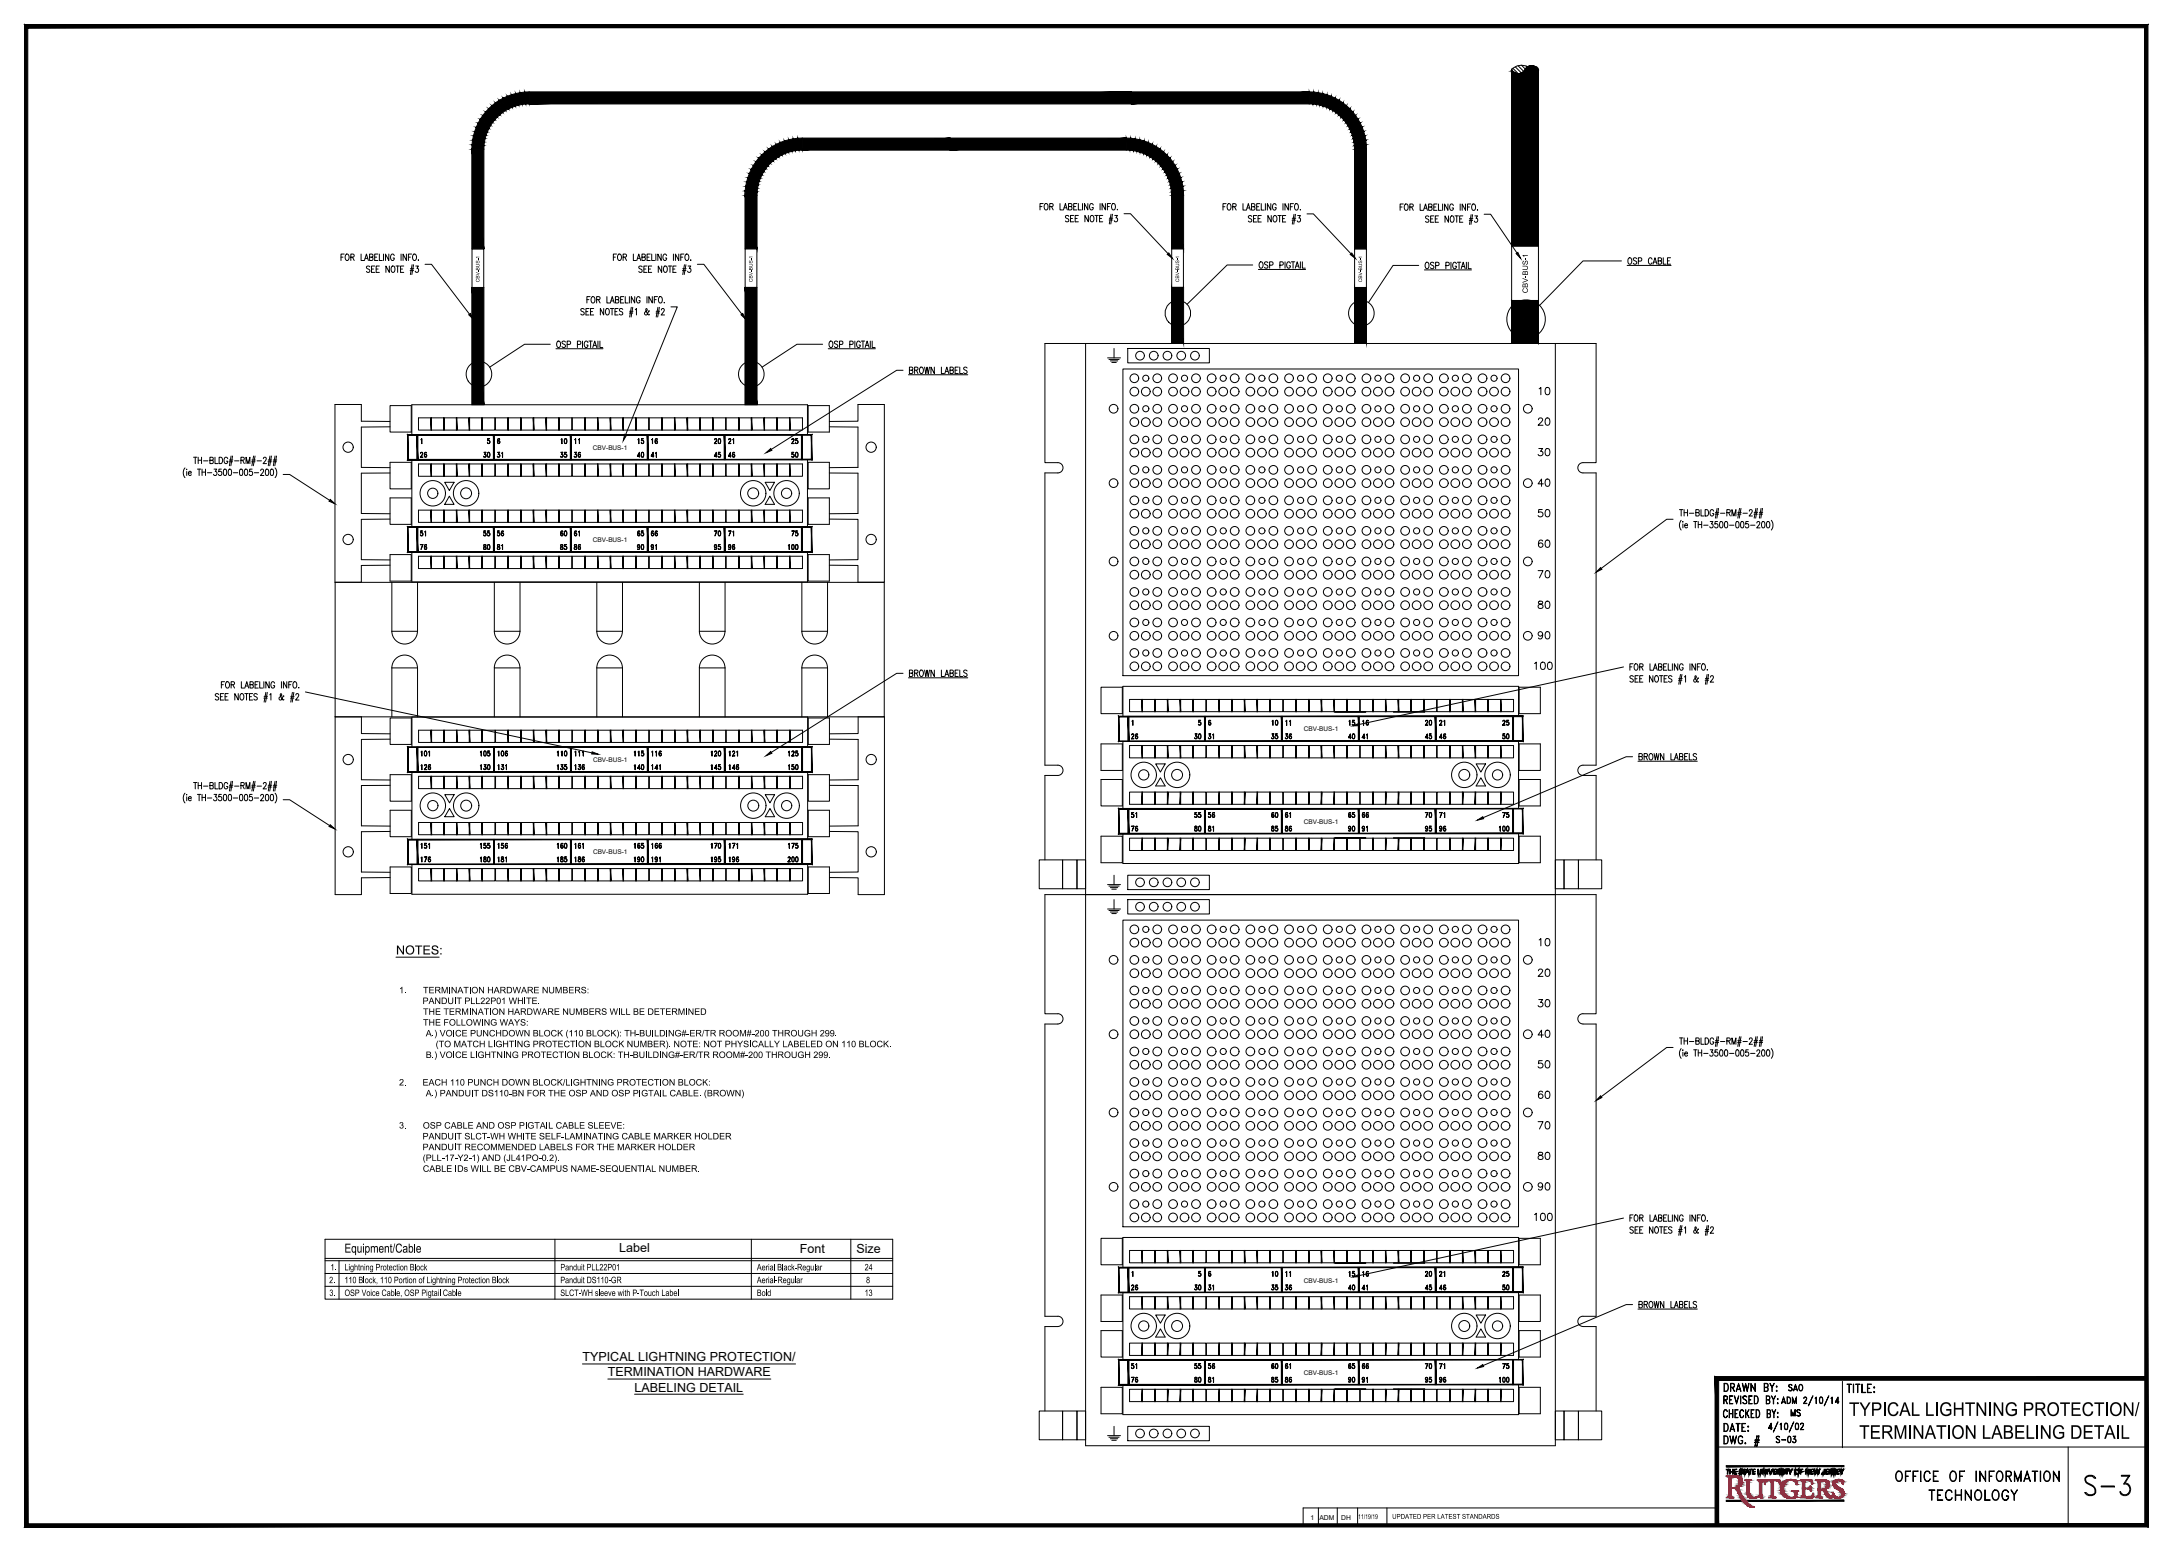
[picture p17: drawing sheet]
<svg xmlns="http://www.w3.org/2000/svg" width="1067mm" height="762mm" viewBox="0 0 1067 762" stroke-linecap="round" stroke-linejoin="round" font-family="sans-serif">
<defs><g id="words">
<text font-size="15" x="1023" y="736">S-3</text>
<g font-size="10.4">
<text x="908" y="696">TYPICAL LIGHTNING PROTECTION/</text>
<text x="913" y="707">TERMINATION LABELING DETAIL</text>
</g>
<g font-size="9.3">
<text x="930" y="729">OFFICE OF INFORMATION</text>
<text x="947" y="738">TECHNOLOGY</text>
</g>
<g font-size="7.5">
<text x="846" y="685">DRAWN BY:</text>
<text x="846" y="704">DATE:</text>
</g>
<g font-size="7.1">
<text x="445" y="185">BROWN LABELS</text>
<text x="755" y="195">10</text>
<text x="755" y="210">20</text>
<text x="755" y="225">30</text>
<text x="755" y="240">40</text>
<text x="755" y="255">50</text>
<text x="755" y="270">60</text>
<text x="755" y="285">70</text>
<text x="755" y="300">80</text>
<text x="755" y="315">90</text>
<text x="445" y="334">BROWN LABELS</text>
<text x="753" y="330">100</text>
<text x="755" y="466">10</text>
<text x="755" y="481">20</text>
<text x="755" y="496">30</text>
<text x="755" y="511">40</text>
<text x="755" y="526">50</text>
<text x="755" y="541">60</text>
<text x="755" y="556">70</text>
<text x="755" y="571">80</text>
<text x="755" y="586">90</text>
<text x="753" y="601">100</text>
<text x="878" y="685">SAO</text>
<text x="879" y="697">MS</text>
</g>
<g font-size="6.9">
<text x="194" y="469">NOTES:</text>
<text x="169" y="615">Equipment/Cable</text>
</g>
<text font-size="6.6" x="871" y="710">S-03</text>
<g font-size="6.2">
<text x="304" y="615">Label</text>
<text x="393" y="615">Font</text>
<text x="421" y="615">Size</text>
<text x="286" y="669">TYPICAL LIGHTNING PROTECTION/</text>
<text x="299" y="676">TERMINATION HARDWARE</text>
<text x="312" y="684">LABELING DETAIL</text>
</g>
<g font-size="5.7">
<text x="275" y="219">10</text>
<text x="313" y="219">15</text>
<text x="319" y="219">16</text>
<text x="350" y="219">20</text>
<text x="357" y="219">21</text>
<text x="388" y="219">25</text>
<text x="206" y="226">26</text>
<text x="237" y="226">30</text>
<text x="243" y="226">31</text>
<text x="274" y="226">35</text>
<text x="281" y="226">36</text>
<text x="312" y="226">40</text>
<text x="319" y="226">41</text>
<text x="350" y="226">45</text>
<text x="357" y="226">46</text>
<text x="388" y="226">50</text>
<text x="206" y="265">51</text>
<text x="237" y="265">55</text>
<text x="243" y="265">56</text>
<text x="274" y="265">60</text>
<text x="281" y="265">61</text>
<text x="312" y="265">65</text>
<text x="319" y="265">66</text>
<text x="350" y="265">70</text>
<text x="357" y="265">71</text>
<text x="388" y="265">75</text>
<text x="206" y="271">76</text>
<text x="237" y="271">80</text>
<text x="243" y="271">81</text>
<text x="274" y="271">85</text>
<text x="281" y="271">86</text>
<text x="312" y="271">90</text>
<text x="319" y="271">91</text>
<text x="350" y="271">95</text>
<text x="357" y="271">96</text>
<text x="386" y="271">100</text>
<text x="624" y="357">10</text>
<text x="662" y="357">15</text>
<text x="669" y="357">16</text>
<text x="699" y="357">20</text>
<text x="711" y="357" transform="rotate(-90 711 357)">21</text>
<text x="737" y="357">25</text>
<text x="555" y="364">26</text>
<text x="586" y="364">30</text>
<text x="597" y="364" transform="rotate(-90 597 364)">31</text>
<text x="624" y="364">35</text>
<text x="630" y="364">36</text>
<text x="661" y="364">40</text>
<text x="668" y="364">41</text>
<text x="699" y="364">45</text>
<text x="706" y="364">46</text>
<text x="737" y="364">50</text>
<text x="206" y="373">101</text>
<text x="235" y="373">105</text>
<text x="244" y="373">106</text>
<text x="273" y="373">110</text>
<text x="282" y="373">111</text>
<text x="310" y="373">115</text>
<text x="319" y="373">116</text>
<text x="349" y="373">120</text>
<text x="357" y="373">121</text>
<text x="386" y="373">125</text>
<text x="206" y="379">126</text>
<text x="235" y="379">130</text>
<text x="244" y="379">131</text>
<text x="273" y="379">135</text>
<text x="282" y="379">136</text>
<text x="310" y="379">140</text>
<text x="319" y="379">141</text>
<text x="349" y="379">145</text>
<text x="357" y="379">146</text>
<text x="386" y="379">150</text>
<text x="560" y="403" transform="rotate(-90 560 403)">51</text>
<text x="586" y="403">55</text>
<text x="593" y="403">56</text>
<text x="624" y="403">60</text>
<text x="630" y="403">61</text>
<text x="661" y="403">65</text>
<text x="668" y="403">66</text>
<text x="699" y="403">70</text>
<text x="711" y="403" transform="rotate(-90 711 403)">71</text>
<text x="737" y="403">75</text>
<text x="555" y="410">76</text>
<text x="586" y="410">80</text>
<text x="597" y="410" transform="rotate(-90 597 410)">81</text>
<text x="624" y="410">85</text>
<text x="630" y="410">86</text>
<text x="661" y="410">90</text>
<text x="668" y="410">91</text>
<text x="699" y="410">95</text>
<text x="706" y="410">96</text>
<text x="736" y="410">100</text>
<text x="206" y="418">151</text>
<text x="235" y="418">155</text>
<text x="244" y="418">156</text>
<text x="273" y="418">160</text>
<text x="282" y="418">161</text>
<text x="310" y="418">165</text>
<text x="319" y="418">166</text>
<text x="349" y="418">170</text>
<text x="357" y="418">171</text>
<text x="386" y="418">175</text>
<text x="206" y="425">176</text>
<text x="235" y="425">180</text>
<text x="244" y="425">181</text>
<text x="273" y="425">185</text>
<text x="282" y="425">186</text>
<text x="310" y="425">190</text>
<text x="319" y="425">191</text>
<text x="349" y="425">195</text>
<text x="357" y="425">196</text>
<text x="386" y="425">200</text>
<text x="624" y="628">10</text>
<text x="662" y="628">15</text>
<text x="669" y="628">16</text>
<text x="699" y="628">20</text>
<text x="711" y="628" transform="rotate(-90 711 628)">21</text>
<text x="737" y="628">25</text>
<text x="555" y="635">26</text>
<text x="586" y="635">30</text>
<text x="597" y="635" transform="rotate(-90 597 635)">31</text>
<text x="624" y="635">35</text>
<text x="630" y="635">36</text>
<text x="661" y="635">40</text>
<text x="668" y="635">41</text>
<text x="699" y="635">45</text>
<text x="706" y="635">46</text>
<text x="737" y="635">50</text>
<text x="555" y="680">76</text>
<text x="586" y="680">80</text>
<text x="597" y="680" transform="rotate(-90 597 680)">81</text>
<text x="624" y="680">85</text>
<text x="630" y="680">86</text>
<text x="661" y="680">90</text>
<text x="668" y="680">91</text>
<text x="699" y="680">95</text>
<text x="706" y="680">96</text>
<text x="736" y="680">100</text>
</g>
<g font-size="5.3">
<text x="286" y="219" transform="rotate(-90 286 219)">11</text>
<text x="635" y="357" transform="rotate(-90 635 357)">11</text>
<text x="635" y="628" transform="rotate(-90 635 628)">11</text>
<text x="555" y="673">51</text>
<text x="586" y="673">55</text>
<text x="593" y="673">56</text>
<text x="624" y="673">60</text>
<text x="630" y="673">61</text>
<text x="661" y="673">65</text>
<text x="668" y="673">66</text>
<text x="699" y="673">70</text>
<text x="706" y="673">71</text>
<text x="737" y="673">75</text>
</g>
<g font-size="4.9">
<text x="196" y="488">1.</text>
<text x="208" y="488">TERMINATION HARDWARE NUMBERS:</text>
<text x="208" y="493">PANDUIT PLL22P01 WHITE.</text>
<text x="208" y="499">THE TERMINATION HARDWARE NUMBERS WILL BE DETERMINED</text>
<text x="208" y="504">THE FOLLOWING WAYS:</text>
<text x="209" y="509">A.) VOICE PUNCHDOWN BLOCK (110 BLOCK): TH-BUILDING#-ER/TR ROOM#-200 THROUGH 299.</text>
<text x="215" y="514">(TO MATCH LIGHTING PROTECTION BLOCK NUMBER). NOTE: NOT PHYSICALLY LABELED ON 110 BLOCK.</text>
<text x="209" y="520">B.) VOICE LIGHTNING PROTECTION BLOCK: TH-BUILDING#-ER/TR ROOM#-200 THROUGH 299.</text>
<text x="196" y="533">2.</text>
<text x="208" y="533">EACH 110 PUNCH DOWN BLOCK/LIGHTNING PROTECTION BLOCK:</text>
<text x="209" y="539">A.) PANDUIT DS110-BN FOR THE OSP AND OSP PIGTAIL CABLE. (BROWN)</text>
<text x="196" y="554">3.</text>
<text x="208" y="554">OSP CABLE AND OSP PIGTAIL CABLE SLEEVE:</text>
<text x="208" y="560">PANDUIT SLCT-WH WHITE SELF-LAMINATING CABLE MARKER HOLDER</text>
<text x="208" y="565">PANDUIT RECOMMENDED LABELS FOR THE MARKER HOLDER</text>
<text x="208" y="570">(PLL-17-Y2-1) AND (JL41PO-0.2).</text>
<text x="208" y="576">CABLE IDs WILL BE CBV-CAMPUS NAME-SEQUENTIAL NUMBER.</text>
<text x="162" y="624">1.</text>
<text x="169" y="624">Lightning Protection Block</text>
<text x="275" y="624">Panduit PLL22P01</text>
<text x="372" y="624">Aerial Black-Regular</text>
<text x="425" y="624">24</text>
<text x="162" y="630">2.</text>
<text x="169" y="630">110 Block, 110 Portion of Lightning Protection Block</text>
<text x="275" y="630">Panduit DS110-GR</text>
<text x="372" y="630">Aerial-Regular</text>
<text x="425" y="630">8</text>
<text x="162" y="637">3.</text>
<text x="169" y="637">OSP Voice Cable, OSP Pigtail Cable</text>
<text x="275" y="637">SLCT-WH sleeve with P-Touch Label</text>
<text x="372" y="637">Bold</text>
<text x="425" y="637">13</text>
</g>
<text font-size="4.1" x="750" y="144" transform="rotate(-90 750 144)">CBV-BUS-1</text>
<g font-size="3.7">
<text x="667" y="746">11/19/19</text>
<text x="684" y="746">UPDATED PER LATEST STANDARDS</text>
</g>
<g font-size="3.3">
<text x="644" y="747">1</text>
<text x="648" y="747">ADM</text>
<text x="659" y="747">DH</text>
</g>
<g font-size="3.2">
<text x="291" y="221">CBV-BUS-1</text>
<text x="291" y="266">CBV-BUS-1</text>
<text x="640" y="359">CBV-BUS-1</text>
<text x="291" y="374">CBV-BUS-1</text>
<text x="640" y="405">CBV-BUS-1</text>
<text x="291" y="420">CBV-BUS-1</text>
<text x="640" y="630">CBV-BUS-1</text>
<text x="640" y="675">CBV-BUS-1</text>
</g>
<g font-size="2.7">
<text x="235" y="139" transform="rotate(-90 235 139)">CBV-BUS-1</text>
<text x="370" y="139" transform="rotate(-90 370 139)">CBV-BUS-1</text>
<text x="579" y="139" transform="rotate(-90 579 139)">CBV-BUS-1</text>
<text x="669" y="139" transform="rotate(-90 669 139)">CBV-BUS-1</text>
</g>
</g></defs>
<!-- layer: BORDER -->
<g fill="#000" stroke="#000" stroke-width=".49">
<path d="M12 750l1041-1h-1039zM12 750l1041-1 2 1zM1053 14v735l2 1zM1055 12v738l-2-736zM14 14h1039l2-2zM12 12h1043l-1041 2zM12 12l2 737v-735zM12 12l2 737-2 1z"/>
<path d="M842 676v74h2zM842 676l2 2v72zM842 676l2 2 210-2zM844 678l210-2v2z"/>
</g>
<path d="M905 679v32M843 711h211M1016 711v38M648 741v8M657 741v8M667 741v8M681 741v8M843 741h-203v8" fill="none" stroke="#000" stroke-width=".49"/>
<!-- layer: TEXT -->
<g fill="none" stroke="#000" stroke-width=".49">
<path d="M907 680h2zM910 680v4zM911 680h2zM914 680l1 4h1h-2zM917 680h2h-2v4h2h-2zM847 688l1-1v-1h-1v4v-4h1v1l-1 1M847 693h1v1v-1a1.9 1.9 0 0 0-1 2 1.9 1.9 0 0 0 1 1v1a2.3 2.3 0 0 1-1-4zM847 688l1 2v-2M849 693v4zM849 686v4h2h-1v-4M849 694h2M849 695h2"/>
<path d="M850 688h.1M851 693v4zM852 686l1 3 1-3-1 4zM852 693h2h-2v4M852 694h1l-1 1M855 686v4zM855 693h1v1v-1a1.9 1.9 0 0 0-1 2 1.9 1.9 0 0 0 1 1v1a2.2 2.2 0 0 1-1-4zM856 686h2h-1l-1 1a1.9 1.9 0 0 1 1 3l-1-1a1 1 0 0 0 1 0 1 1 0 0 0 1-1l-2-1zM857 693v4zM857 695l2-2-2 2M858 694l1 3-1-3M859 686v4h2h-2"/>
<path d="M859 688h1h-1M860 696v-3h2h-2v4M860 694h1l-1 1M862 686a2 2 0 0 1 2 2 2 2 0 0 1-2 2zM862 686a1.8 1.8 0 0 1 2 2 1.8 1.8 0 0 1-2 2zM863 693a2 2 0 0 1 1 2 2 2 0 0 1-1 2zM863 693a1.8 1.8 0 0 1 1 2 1.8 1.8 0 0 1-1 1M868 686h1v1l-1 1M868 688h1v1l-1 1M868 693h1v1h-1M868 695h1v1h-1M869 688v1l-1 1v-4h1v1v1"/>
<path d="M869 694v2l-1 1v-4h1v2M871 688l1-2-1 2v2v-2l-1-2 1 2M871 694l1-1-1 1v3v-3l-1-1 1 1M873 694h.1M873 696v1zM873 696h.1M873 687v1zM873 687h.1M873 689v1zM873 689h.1M873 699l-2 5zM875 699v3v-3l-1 1z"/>
<path d="M875 689h2M876 686l1 4-1-3-1 3zM877 699a1.5 1.5 0 0 1 1 2 1.5 1.5 0 0 1-1 1zM877 699v3M878 699v3M878 686a1.6 1.6 0 0 1 2 2 1.6 1.6 0 0 1-2 2zM878 686a1.5 1.5 0 0 1 1 2 1.5 1.5 0 0 1-1 1M880 686l1 3 1-3v4v-3l-1 3-1-3v3zM881 699l-2 5zM882 699a1.5 1.5 0 0 1 1 2 1.5 1.5 0 0 1-1 1zM882 699v3a1.6 1.6 0 0 0 2-1 1.6 1.6 0 0 0-1-2M886 689l2 1h-2l1-3h-1a.8 .8 0 0 1 1-1 1 1 0 0 1 0 2l-1 2"/>
<path d="M890 686l-2 5zM892 686v4v-3zM894 686a1.5 1.5 0 0 1 1 2 1.5 1.5 0 0 1-1 1zM894 689h1M894 687h1M894 686v3M895 686v3M898 686l-2 5zM900 686v4v-3h-1zM902 689h1h-2l2-3v4v-3l-1 2M908 680v4v-4M912 680v4l1-4"/>
<path d="M917 682h1h-1M920 681l1 1zM920 682h.1M920 684h1zM920 684h.1M847 705a2 2 0 0 1 2 2 2 2 0 0 1-2 2zM847 706a1.8 1.8 0 0 1 2 1 1.8 1.8 0 0 1-2 2M850 705v4l1-4 1 4 1-4-1 4-1-3-1 3zM854 706l1-1 1 1a1.1 1.1 0 0 0-1 0 1.1 1.1 0 0 0-1 1v2h2v-1h-1h1a1.2 1.2 0 0 1-1 1 1.2 1.2 0 0 1-1-1zM857 709h.1M862 709h2zM862 707l2 1z"/>
<path d="M863 705l-1 6zM864 705l-1 6zM869 701l1 1h-1l1-3v3v-2l-1 2M877 702h1M884 702h2h-2l2-2-1-1-1 1 1-1 1 1-2 2"/>
</g>
<!-- layer: RUTGERS -->
<g fill="#000" stroke="#000" stroke-width=".49">
<path d="M855 724h-1zM864 724h-1zM880 723h-1zM882 723h-1zM888 723h-1zM901 724h-1zM902 722h-1z"/>
<path d="M848 720v1l58-1zM848 721l58-1v1z"/>
<path d="M848 737v1l58-1zM848 738l58-1v1z"/>
<path d="M848 722h1zM848 722h1z"/>
<path d="M848 722v2zM849 722l-1 2z"/>
<path d="M850 722v2zM850 722v2z"/>
<path d="M850 723h1zM850 723h1z"/>
<path d="M851 722v2zM851 722v2z"/>
<path d="M852 722h1zM852 722h1z"/>
<path d="M852 722v2zM852 722v2z"/>
<path d="M852 723h1zM852 723h1z"/>
<path d="M852 724h1zM852 724h1z"/>
<path d="M854 722v1zM854 722v1z"/>
<path d="M854 722v1zM854 722v1z"/>
<path d="M854 722v1zM855 722l-1 1z"/>
<path d="M855 723v1zM856 723l-1 1z"/>
<path d="M856 723v1zM856 723v1z"/>
<path d="M856 722h1zM856 722h1z"/>
<path d="M856 722v2zM857 722l-1 2z"/>
<path d="M857 723v1zM857 723v1z"/>
<path d="M857 723v1zM857 723v1z"/>
<path d="M857 723v1zM857 723v1z"/>
<path d="M857 723v1zM858 723l-1 1z"/>
<path d="M858 723h1zM858 723h1z"/>
<path d="M858 722v1zM858 722v1z"/>
<path d="M858 722v1zM858 722v1z"/>
<path d="M858 722v1zM858 722v1z"/>
<path d="M858 722v1zM858 722v1z"/>
<path d="M858 722v1zM858 722v1z"/>
<path d="M858 722v1zM859 722l-1 1z"/>
<path d="M859 723v1zM859 723v1z"/>
<path d="M859 723v1zM859 723v1z"/>
<path d="M859 723v1zM859 723v1z"/>
<path d="M859 722h1zM859 722h1z"/>
<path d="M860 722v2zM860 722v2z"/>
<path d="M861 722h1zM861 722h1z"/>
<path d="M861 722v2zM861 722v2z"/>
<path d="M861 723h1zM861 723h1z"/>
<path d="M861 724h1zM861 724h1z"/>
<path d="M863 722v2zM864 722l-1 2z"/>
<path d="M864 724h1zM864 724h1z"/>
<path d="M865 722v2zM865 722v2z"/>
<path d="M866 722v2zM866 722v2z"/>
<path d="M866 722v1zM866 722v1z"/>
<path d="M867 723v1zM867 723v1z"/>
<path d="M867 723v1zM867 723v1z"/>
<path d="M867 723v1zM867 723v1z"/>
<path d="M867 722v2zM867 722v2z"/>
<path d="M868 722v2zM868 722v2z"/>
<path d="M869 722v1zM869 722v1z"/>
<path d="M869 722v1zM869 722v1z"/>
<path d="M869 723v1zM869 723v1z"/>
<path d="M869 723v1zM869 723v1z"/>
<path d="M869 723v1zM869 723v1z"/>
<path d="M870 723v1zM870 723v1z"/>
<path d="M870 723v1zM870 723v1z"/>
<path d="M870 723v1zM870 723v1z"/>
<path d="M871 722h1zM871 722h1z"/>
<path d="M871 722v2zM871 722v2z"/>
<path d="M871 723h1zM871 723h1z"/>
<path d="M871 724h1zM871 724h1z"/>
<path d="M873 722h1zM873 722h1z"/>
<path d="M873 722v2zM873 722v2z"/>
<path d="M873 723h1zM873 723h1z"/>
<path d="M873 723h1zM873 723h1z"/>
<path d="M874 722v1zM874 722v1z"/>
<path d="M874 722v1zM874 722v1z"/>
<path d="M875 722v1zM875 722v1z"/>
<path d="M875 722v1zM875 722v1z"/>
<path d="M875 724h1zM875 724h1z"/>
<path d="M876 723v1zM876 723v1z"/>
<path d="M876 723v1zM876 723v1z"/>
<path d="M877 722v2zM877 722v2z"/>
<path d="M877 722h2zM877 722h2z"/>
<path d="M877 722h1zM877 722h1z"/>
<path d="M878 722v2zM878 722v2z"/>
<path d="M879 722v1zM879 722v1z"/>
<path d="M879 722v1zM879 722v1z"/>
<path d="M879 722v1zM879 722v1z"/>
<path d="M879 722v1zM879 722v1z"/>
<path d="M879 723v1zM879 723v1z"/>
<path d="M879 723v1zM879 723v1z"/>
<path d="M879 723v1zM879 723v1z"/>
<path d="M880 722v1zM880 722v1z"/>
<path d="M880 722v1zM880 722v1z"/>
<path d="M880 722v1zM880 722v1z"/>
<path d="M882 722v2zM882 722v2z"/>
<path d="M882 722v1zM882 722v1z"/>
<path d="M882 723v1zM882 723v1z"/>
<path d="M882 722h1zM882 722h1z"/>
<path d="M882 724h1zM882 724h1z"/>
<path d="M884 723v1zM884 723v1z"/>
<path d="M884 722v1zM884 722v1z"/>
<path d="M884 723v1zM884 723v1z"/>
<path d="M884 722v2zM884 722v2z"/>
<path d="M884 723v1zM884 723v1z"/>
<path d="M884 722h2zM884 722h2z"/>
<path d="M884 722v2zM885 722l-1 2z"/>
<path d="M885 723h1zM885 723h1z"/>
<path d="M887 722v2zM887 722v2z"/>
<path d="M887 722v1zM887 722v1z"/>
<path d="M888 723v1zM888 723v1z"/>
<path d="M888 723v1zM888 723v1z"/>
<path d="M888 723v1zM888 723v1z"/>
<path d="M888 722v2zM889 722l-1 2z"/>
<path d="M889 722h2zM889 722h2z"/>
<path d="M889 722v2zM889 722v2z"/>
<path d="M889 723h1zM889 723h1z"/>
<path d="M889 724h2zM889 724h2z"/>
<path d="M891 723v1zM891 723v1z"/>
<path d="M891 723v1zM891 723v1z"/>
<path d="M891 723v1zM892 723l-1 1z"/>
<path d="M892 723v1zM892 723v1z"/>
<path d="M892 723v1zM892 723v1z"/>
<path d="M892 723v1zM892 723v1z"/>
<path d="M892 723v1zM892 723v1z"/>
<path d="M892 722v1zM892 722v1z"/>
<path d="M892 722v1zM892 722v1z"/>
<path d="M892 722v1zM892 722v1z"/>
<path d="M892 722v1zM893 722l-1 1z"/>
<path d="M893 723v1zM893 723v1z"/>
<path d="M893 723v1zM893 723v1z"/>
<path d="M893 723v1zM893 723v1z"/>
<path d="M893 723v1zM893 723v1z"/>
<path d="M893 723v1zM893 723v1z"/>
<path d="M893 723v1zM893 723v1z"/>
<path d="M893 722v1zM894 722l-1 1z"/>
<path d="M895 724h1zM895 724h1z"/>
<path d="M896 722v2zM896 722v2z"/>
<path d="M897 722h1zM897 722h1z"/>
<path d="M897 722v2zM897 722v2z"/>
<path d="M897 723h1zM897 723h1z"/>
<path d="M897 724h1zM897 724h1z"/>
<path d="M898 722h1zM898 722h1z"/>
<path d="M898 722v2zM899 722l-1 2z"/>
<path d="M899 723h1zM899 723h1z"/>
<path d="M899 723h1zM899 723h1z"/>
<path d="M899 723v1zM899 723v1z"/>
<path d="M900 722v1zM900 722v1z"/>
<path d="M900 722v1zM900 722v1z"/>
<path d="M900 722v1zM900 722v1z"/>
<path d="M900 722v1zM901 722l-1 1z"/>
<path d="M902 723v1zM902 723v1z"/>
<path d="M902 723v1zM902 723v1z"/>
<path d="M902 722h1zM902 722h1z"/>
<path d="M902 722v2zM902 722v2z"/>
<path d="M902 723h1zM902 723h1z"/>
<path d="M902 724h1zM902 724h1z"/>
<path d="M904 723v1zM905 723l-1 1z"/>
<path d="M905 723v1zM905 723v1z"/>
<path d="M905 722v1zM905 722v1z"/>
<path d="M905 722v1zM905 722v1z"/>
<path d="M905 722v1zM905 722v1z"/>
</g>
<!-- layer: a-ru2 -->
<g fill="#d21034" stroke="#d21034" stroke-width=".49">
<path d="M849 726h1z"/>
<path d="M860 741h2z"/>
<path d="M903 727h1z"/>
<path d="M897 731h1z"/>
<path d="M898 736h2z"/>
<path d="M902 736h1z"/>
<path d="M879 727h1z"/>
<path d="M881 727h1z"/>
<path d="M867 728h1z"/>
<path d="M882 729h1z"/>
<path d="M881 733h2z"/>
<path d="M880 736h2z"/>
<path d="M860 736h2z"/>
<path d="M879 736h2z"/>
<path d="M848 725h5zM848 725h5z"/>
<path d="M848 725h6zM848 725h6z"/>
<path d="M848 725h6zM848 725h6z"/>
<path d="M848 725h6zM848 725h6z"/>
<path d="M848 725h6zM848 725h6z"/>
<path d="M849 725h5zM849 725h5z"/>
<path d="M849 725l6 1zM849 725l6 1z"/>
<path d="M849 726h6zM849 726h6z"/>
<path d="M849 726h3zM849 726h2z"/>
<path d="M852 726h3zM852 726h3z"/>
<path d="M849 726h2zM849 726h1zM849 726h1z"/>
<path d="M852 726h3zM852 726h3z"/>
<path d="M853 726h2zM853 726h2z"/>
<path d="M853 726h2zM853 726h2z"/>
<path d="M849 726h1zM849 726h1z"/>
<path d="M853 726h2zM853 726h2z"/>
<path d="M853 726h2zM853 726h2z"/>
<path d="M853 726h2zM853 726h2z"/>
<path d="M849 726h1zM849 726h1h-1z"/>
<path d="M854 726l2 1zM854 726l2 1z"/>
<path d="M854 727h2zM854 727h2z"/>
<path d="M854 727h2zM854 727h2z"/>
<path d="M854 727h2zM854 727h2z"/>
<path d="M854 727l2 1zM854 727l2 1z"/>
<path d="M854 728h2zM854 728h2z"/>
<path d="M854 728h2zM854 728h2h-2z"/>
<path d="M854 728h2zM854 728h2z"/>
<path d="M854 728l2 1v-1zM854 728l2 1h-2z"/>
<path d="M854 729h2zM854 729h2z"/>
<path d="M854 729h2zM854 729h2z"/>
<path d="M854 729h2zM854 729h2z"/>
<path d="M854 729h2zM854 729l1 1z"/>
<path d="M854 730h1zM854 730h1z"/>
<path d="M854 730h1zM854 730h1z"/>
<path d="M854 730h1zM854 730h1zM854 730h1zM854 730h1z"/>
<path d="M854 730h1zM853 730h2z"/>
<path d="M853 730h2zM853 730h1z"/>
<path d="M853 730h1zM853 730h1z"/>
<path d="M853 730h1zM853 731h1z"/>
<path d="M853 731h1zM853 731h1z"/>
<path d="M853 731h1zM852 731h2z"/>
<path d="M852 731h2zM852 731h2z"/>
<path d="M852 731h2zM850 731h4z"/>
<path d="M849 726l1 5v-5zM849 726l1 5h-1z"/>
<path d="M849 731h5zM849 731h5z"/>
<path d="M852 731h2zM852 731h2z"/>
<path d="M852 731h2zM852 731h2z"/>
<path d="M852 731h2zM852 731h2z"/>
<path d="M853 731h1zM853 731h1z"/>
<path d="M853 731l1 1zM853 731l1 1z"/>
<path d="M853 732h1zM853 732h1z"/>
<path d="M853 732h1zM853 732h1z"/>
<path d="M853 732l2 2-1-2zM853 732l2 2h-1z"/>
<path d="M854 734h1zM854 734h1z"/>
<path d="M849 731l1 4v-4zM849 731l1 4h-1z"/>
<path d="M854 734l2 1-1-1zM854 734l2 1h-2z"/>
<path d="M849 735h1zM849 735h1h-1z"/>
<path d="M849 735h1zM849 735h1z"/>
<path d="M849 735h2zM849 735h2zM849 735h2zM849 735h2z"/>
<path d="M854 735h2zM854 735h2z"/>
<path d="M849 735l2 1zM849 735l2 1zM849 736h2zM849 736h2z"/>
<path d="M849 736h2zM849 736h2z"/>
<path d="M849 736h2zM849 736h2z"/>
<path d="M849 736h2zM848 736h3z"/>
<path d="M848 736h3zM848 736h3z"/>
<path d="M848 736h4zM848 736h4z"/>
<path d="M855 735l1 1zM855 735l1 1z"/>
<path d="M848 736h4zM848 736h4z"/>
<path d="M855 736h2zM855 736h2z"/>
<path d="M855 736h2zM855 736h2z"/>
<path d="M855 736l2 1v-1zM855 736l2 1h-1z"/>
<path d="M856 737l2 1-1-1zM856 737l2 1h-2z"/>
<path d="M856 738h2zM856 738h2z"/>
<path d="M856 738h2zM856 738h2h-1z"/>
<path d="M857 738l2 1-1-1zM857 738l2 1z"/>
<path d="M857 739h2zM857 739h2z"/>
<path d="M858 739h1zM858 739h1z"/>
<path d="M858 739l2 1zM858 739l2 1z"/>
<path d="M858 740h2zM858 740h2z"/>
<path d="M859 740h1zM859 740h1z"/>
<path d="M859 740h1zM859 740h1z"/>
<path d="M859 740h2zM859 740h2z"/>
<path d="M859 740h2zM859 740h2z"/>
<path d="M859 740h2zM859 740h2z"/>
<path d="M860 740h2zM860 740h2z"/>
<path d="M860 740h2zM860 740h2z"/>
<path d="M860 740l2 1zM860 740l2 1z"/>
<path d="M860 741h2zM861 741h1z"/>
<path d="M903 727h1zM903 727h1z"/>
<path d="M903 727h1zM902 727h2z"/>
<path d="M902 727h3zM902 727h3z"/>
<path d="M892 727h5zM892 727h5z"/>
<path d="M902 727h3zM902 727h3z"/>
<path d="M892 727h5zM892 727h5z"/>
<path d="M902 727h3zM901 727h4zM901 727h4zM901 727h4z"/>
<path d="M903 727h2zM903 727h2z"/>
<path d="M901 727h2zM901 727h2z"/>
<path d="M884 727h6zM884 727h6z"/>
<path d="M892 727h5zM892 727h5z"/>
<path d="M903 727h2zM903 727h2z"/>
<path d="M892 727h5zM892 727h5z"/>
<path d="M884 727h6zM884 727h6z"/>
<path d="M892 727h5zM892 727h5z"/>
<path d="M885 727h5zM885 727h5z"/>
<path d="M901 727h2zM901 727h1z"/>
<path d="M892 727h6zM892 727h6z"/>
<path d="M885 727h5zM885 727h5z"/>
<path d="M885 727h2zM885 727h2z"/>
<path d="M904 727h1zM904 727h1z"/>
<path d="M888 727h2zM888 727h2z"/>
<path d="M893 727h5zM893 727h5z"/>
<path d="M895 727l3 1zM895 727l3 1z"/>
<path d="M893 727h2zM893 727l2 1z"/>
<path d="M901 727h1zM901 728h1zM901 728h1zM901 728h1z"/>
<path d="M893 728h2zM893 728h2z"/>
<path d="M895 728h3zM895 728h3z"/>
<path d="M889 727l1 1zM889 727l1 1z"/>
<path d="M904 727l1 1zM904 727l1 1z"/>
<path d="M893 728h2zM893 728h1z"/>
<path d="M885 727l2 1zM885 727l2 1z"/>
<path d="M896 728h2zM896 728h2z"/>
<path d="M901 728h1zM901 728h1z"/>
<path d="M893 728h1zM893 728h1z"/>
<path d="M896 728h2zM896 728h2z"/>
<path d="M889 728h1zM889 728h1z"/>
<path d="M904 728h1zM904 728h1z"/>
<path d="M885 728h2zM885 728h2z"/>
<path d="M896 728h2zM896 728h2z"/>
<path d="M901 728h1zM901 728h1z"/>
<path d="M901 728h1zM901 728h1z"/>
<path d="M904 728h1zM904 728h1z"/>
<path d="M889 728h1zM889 728h1z"/>
<path d="M896 728h2zM896 728h2z"/>
<path d="M893 728h1zM893 728h1z"/>
<path d="M901 728h1zM901 728h1z"/>
<path d="M885 728h2zM885 728h2z"/>
<path d="M901 728h1zM901 728h1z"/>
<path d="M904 728h1zM904 728h1z"/>
<path d="M897 728h1zM897 728h1zM897 728h1zM897 728h1z"/>
<path d="M901 728h1zM901 728h1z"/>
<path d="M897 728l1 1zM897 728l1 1z"/>
<path d="M900 728l2 1zM900 728l2 1z"/>
<path d="M905 728v1zM905 728v1z"/>
<path d="M897 729h1zM897 729h1z"/>
<path d="M900 729h2zM900 729h2z"/>
<path d="M900 729h2zM900 729h2z"/>
<path d="M890 728v1zM890 728v1z"/>
<path d="M897 729h2zM897 729h2z"/>
<path d="M900 729h2zM900 729h2z"/>
<path d="M900 729h2zM900 729h2z"/>
<path d="M897 729h2zM897 729h2z"/>
<path d="M900 729h2zM900 729h2z"/>
<path d="M900 729h2zM900 729h2z"/>
<path d="M897 729h2zM897 729l1 1z"/>
<path d="M900 729l2 1zM900 729l2 1z"/>
<path d="M897 730h1zM897 730h1z"/>
<path d="M900 730h2zM900 730h2z"/>
<path d="M900 730h2zM900 730h2z"/>
<path d="M897 730h1zM897 730h1z"/>
<path d="M897 730h1zM897 730h1z"/>
<path d="M900 730h2zM900 730h2z"/>
<path d="M901 730h2zM901 730h2z"/>
<path d="M889 730l1 1zM889 730l1 1z"/>
<path d="M897 730h1zM897 730l1 1h-1z"/>
<path d="M897 731h1zM897 731h1z"/>
<path d="M901 730l2 1zM901 730l2 1z"/>
<path d="M889 731h1zM889 731h1z"/>
<path d="M901 731h3zM901 731h3z"/>
<path d="M897 731h1zM897 731h1z"/>
<path d="M889 731h1zM889 731h1z"/>
<path d="M897 731h1zM897 731h1z"/>
<path d="M889 731h1zM889 731h1z"/>
<path d="M889 731h1zM889 731h1z"/>
<path d="M889 731h1zM888 731h2z"/>
<path d="M885 728l2 3v-3zM885 728l2 3h-2z"/>
<path d="M901 731h3zM901 731h3z"/>
<path d="M896 731h1zM896 731h1z"/>
<path d="M902 731h3zM902 731h3z"/>
<path d="M896 731h1zM896 731h1z"/>
<path d="M885 731l5 1v-1zM885 731l5 1h-5z"/>
<path d="M888 732h2zM888 732h2z"/>
<path d="M896 731h1zM896 732h1z"/>
<path d="M889 732h1zM889 732h1z"/>
<path d="M896 732h1zM895 732h2z"/>
<path d="M895 732h2zM895 732h2z"/>
<path d="M893 728l1 4v-4zM893 728l1 4h-1z"/>
<path d="M895 732h2zM894 732h3z"/>
<path d="M893 732h1zM893 732h1z"/>
<path d="M889 732h1zM889 732h1z"/>
<path d="M902 731l3 1zM902 731l3 1z"/>
<path d="M902 732h3zM902 732h3z"/>
<path d="M889 732h1zM889 732h1z"/>
<path d="M893 732h4zM893 732h4z"/>
<path d="M894 732h3zM894 732h3z"/>
<path d="M893 732h1zM893 732h1z"/>
<path d="M903 732h2zM903 732h2z"/>
<path d="M889 732h1zM889 732h1z"/>
<path d="M895 732h2zM895 732h2z"/>
<path d="M903 732h2zM903 732h2z"/>
<path d="M895 732h2zM895 732h2z"/>
<path d="M896 732h1zM896 732h1z"/>
<path d="M903 732h2zM903 732h2z"/>
<path d="M904 732h1zM904 732h1z"/>
<path d="M889 732l1 1zM889 732l1 1z"/>
<path d="M896 732l1 1zM896 732l1 1z"/>
<path d="M904 732l2 1zM904 732l2 1z"/>
<path d="M904 733h2zM904 733h2z"/>
<path d="M904 733h2zM904 733h2z"/>
<path d="M904 733h2zM904 733h2zM904 733h2zM904 733h2z"/>
<path d="M896 733h2h-1zM896 733h2h-2z"/>
<path d="M896 733h2zM896 733h2z"/>
<path d="M904 733l2 1zM904 733l2 1z"/>
<path d="M900 733l1 1zM900 733l1 1z"/>
<path d="M905 734h1zM905 734h1zM905 734h1zM905 734h1z"/>
<path d="M890 734h1zM890 734h1z"/>
<path d="M900 734h1zM900 734h1z"/>
<path d="M896 733l2 1v-1zM896 733l2 1h-1z"/>
<path d="M897 734h1zM897 734h1z"/>
<path d="M905 734h1zM905 734h1h-1z"/>
<path d="M905 734h1zM905 734h1z"/>
<path d="M890 734l1 1zM890 734l1 1z"/>
<path d="M905 734h1zM905 734v1z"/>
<path d="M897 734l1 1zM897 734l1 1z"/>
<path d="M897 735h1zM897 735h1z"/>
<path d="M904 735h1zM904 735h1z"/>
<path d="M900 734l1 1zM900 734l1 1z"/>
<path d="M890 735h1zM890 735h1zM890 735h1zM890 735h1z"/>
<path d="M893 732l1 3v-3zM893 732l1 3h-1z"/>
<path d="M885 732l2 3v-3zM885 732l2 3h-2z"/>
<path d="M904 735h1zM904 735h1z"/>
<path d="M900 735h1zM900 735h1z"/>
<path d="M904 735h1zM904 735h1z"/>
<path d="M890 735h1zM890 735h1z"/>
<path d="M897 735h2zM897 735h2z"/>
<path d="M897 735h2zM897 735h2z"/>
<path d="M900 735h2zM900 735h2z"/>
<path d="M893 735h1zM893 735h1z"/>
<path d="M890 735h1zM890 735h1z"/>
<path d="M885 735h2zM885 735h2z"/>
<path d="M904 735h1zM904 735h1z"/>
<path d="M890 735h1zM889 735h2z"/>
<path d="M885 735h2zM885 735h2z"/>
<path d="M900 735h2zM900 735h2z"/>
<path d="M904 735h1zM904 735h1z"/>
<path d="M897 735h2zM897 735h2z"/>
<path d="M893 735h1zM893 735h1z"/>
<path d="M885 735h2zM885 735h2z"/>
<path d="M904 735h1zM904 735h1z"/>
<path d="M889 735h2zM889 735h2z"/>
<path d="M898 735l1 1zM898 735l1 1z"/>
<path d="M885 735l2 1zM885 735l2 1z"/>
<path d="M900 735l2 1zM900 735l2 1z"/>
<path d="M889 735l2 1zM888 736h3z"/>
<path d="M885 736h3zM885 736h3z"/>
<path d="M888 736h3zM888 736h3z"/>
<path d="M885 736h3zM885 736h3z"/>
<path d="M885 736h6zM885 736h6z"/>
<path d="M893 735l1 1zM893 735l1 1z"/>
<path d="M898 736h1zM898 736h1z"/>
<path d="M904 735h1zM904 736h1z"/>
<path d="M900 736h2zM900 736h2z"/>
<path d="M885 736h6zM885 736h5z"/>
<path d="M893 736h2zM892 736h3z"/>
<path d="M898 736h2zM898 736h2z"/>
<path d="M885 736h5zM884 736h6z"/>
<path d="M892 736h3zM892 736h3z"/>
<path d="M898 736h2zM898 736h2z"/>
<path d="M904 736h1zM903 736h2z"/>
<path d="M900 736h3zM900 736h3z"/>
<path d="M903 736h2zM903 736h2z"/>
<path d="M901 736h2zM901 736h2z"/>
<path d="M901 736h4zM901 736h3z"/>
<path d="M898 736h2zM898 736h2z"/>
<path d="M901 736h3zM901 736h3z"/>
<path d="M898 736h2zM898 736h2z"/>
<path d="M898 736h2zM899 736h1z"/>
<path d="M892 736h3zM892 736h3z"/>
<path d="M884 736h6zM884 736h6z"/>
<path d="M901 736h3zM901 736h3z"/>
<path d="M901 736h3zM901 736h3z"/>
<path d="M902 736h2zM902 736h1z"/>
<path d="M902 736h1zM902 736h1z"/>
<path d="M879 727h1zM879 727h1z"/>
<path d="M879 727h2zM878 727h3z"/>
<path d="M878 727h3zM878 727h3z"/>
<path d="M878 727h4zM878 727h4z"/>
<path d="M878 727h4zM878 727h4z"/>
<path d="M878 727h4zM877 727h5z"/>
<path d="M877 727h5zM877 727h5z"/>
<path d="M879 727h3zM879 727h3z"/>
<path d="M877 727h2zM877 727h2z"/>
<path d="M877 727h2zM877 727h2z"/>
<path d="M863 727h3zM863 727h3z"/>
<path d="M857 727h3zM857 727h3z"/>
<path d="M877 727h2zM877 727h2z"/>
<path d="M863 727h3zM863 727h3z"/>
<path d="M857 727h3zM857 727h3z"/>
<path d="M880 727h2zM880 727h2zM881 727h1z"/>
<path d="M863 727h3zM863 727h3z"/>
<path d="M857 727h3zM857 727h3z"/>
<path d="M867 727h7zM867 727h7h-7z"/>
<path d="M872 727h2zM872 727h2z"/>
<path d="M869 727h3zM869 727h2z"/>
<path d="M872 727h2zM872 727h2z"/>
<path d="M867 727h1zM867 727h2z"/>
<path d="M877 727h2zM877 727h1z"/>
<path d="M873 727l1 1zM873 727l1 1z"/>
<path d="M867 727h1zM867 727l1 1z"/>
<path d="M864 727h2zM864 727l1 1z"/>
<path d="M858 727h2zM858 727l1 1z"/>
<path d="M873 728h1zM873 728h1z"/>
<path d="M867 728h1zM867 728h1z"/>
<path d="M881 727l1 1zM881 727l1 1z"/>
<path d="M877 727h1zM877 728h1z"/>
<path d="M877 728h1zM876 728h2z"/>
<path d="M864 728h1zM864 728h1z"/>
<path d="M858 728h1zM858 728h1z"/>
<path d="M873 728h1zM873 728h1z"/>
<path d="M881 728h1zM881 728h1z"/>
<path d="M876 728h2zM876 728h1z"/>
<path d="M876 728h1zM876 728h1z"/>
<path d="M864 728h1zM864 728h1z"/>
<path d="M858 728h1zM858 728h1h-1z"/>
<path d="M876 728h1zM876 728h1z"/>
<path d="M876 728h1zM876 728l1 1z"/>
<path d="M874 728v1zM874 728v1z"/>
<path d="M867 728v1v-1zM867 728v1z"/>
<path d="M876 729h1zM876 729h1z"/>
<path d="M882 728l1 1zM882 728l1 1z"/>
<path d="M875 729h2zM875 729h1z"/>
<path d="M875 729h1zM875 729h1z"/>
<path d="M882 729h1zM882 729h1z"/>
<path d="M875 729h1zM875 729l1 1z"/>
<path d="M875 730h1zM875 730h1z"/>
<path d="M875 730h1zM875 730h1h-1z"/>
<path d="M875 730h1zM875 730h1z"/>
<path d="M875 730l1 1v-1zM875 730l1 1h-1zM875 731h1zM875 731h1z"/>
<path d="M875 731l1 1v-1zM875 731l1 1h-1z"/>
<path d="M875 732h1zM875 732h1z"/>
<path d="M875 732h1zM875 732h1h-1z"/>
<path d="M875 732h1zM875 732h1z"/>
<path d="M875 732l1 1zM875 732l1 1z"/>
<path d="M880 732l3 1zM880 732l3 1z"/>
<path d="M880 733h3zM880 733h3z"/>
<path d="M880 733h3zM880 733h3z"/>
<path d="M881 733h2zM881 733h2z"/>
<path d="M881 733h2zM881 733h2z"/>
<path d="M881 733h2zM881 733h2zM881 733h2z"/>
<path d="M875 733h1zM875 733h1z"/>
<path d="M881 733h2zM881 733h2zM881 733h2zM881 733h2z"/>
<path d="M858 728l1 5v-5zM858 728l1 5h-1z"/>
<path d="M881 733h2zM881 733h2z"/>
<path d="M875 733h1zM875 733h1z"/>
<path d="M858 733h1zM858 733h1z"/>
<path d="M881 733h2zM881 733h2z"/>
<path d="M881 733h2zM881 733h2z"/>
<path d="M875 733l2 1zM875 733l2 1z"/>
<path d="M875 734h2zM875 734h2z"/>
<path d="M858 733l1 1v-1zM858 733l1 1h-1z"/>
<path d="M858 734h1zM858 734h1z"/>
<path d="M881 733l2 1v-1zM881 733l2 1h-2z"/>
<path d="M875 734h2zM875 734h2z"/>
<path d="M875 734h2zM875 734h2z"/>
<path d="M858 734h1zM858 734h1z"/>
<path d="M858 734h1zM858 734h1z"/>
<path d="M864 728l1 7v-7zM864 728l1 7h-1z"/>
<path d="M875 734l2 1zM875 734l2 1z"/>
<path d="M876 735h1zM876 735h1z"/>
<path d="M858 734l2 1zM858 734l2 1z"/>
<path d="M858 735h2zM858 735h2z"/>
<path d="M870 727l1 8v-8zM870 727l1 8h-1z"/>
<path d="M864 735h1zM864 735h1h-1z"/>
<path d="M876 735h2zM876 735h2z"/>
<path d="M858 735h2zM858 735h2z"/>
<path d="M864 735h1zM863 735h2z"/>
<path d="M876 735h2zM876 735h2z"/>
<path d="M858 735h2zM858 735h2z"/>
<path d="M870 735h1zM870 735h1h-1z"/>
<path d="M870 735h1zM870 735h1z"/>
<path d="M863 735h2zM863 735h2z"/>
<path d="M876 735h2zM876 735h2z"/>
<path d="M859 735h1zM859 735h1z"/>
<path d="M863 735h1zM863 735h1z"/>
<path d="M863 735h1zM863 735h1z"/>
<path d="M864 735h1zM864 735h1z"/>
<path d="M870 735h1zM870 735h1zM870 735h1zM870 735h1z"/>
<path d="M881 734l2 2v-2zM881 734l2 2h-2z"/>
<path d="M876 735l3 1zM876 735l3 1z"/>
<path d="M877 736h2zM877 736h2z"/>
<path d="M859 735l2 1zM859 735l2 1z"/>
<path d="M863 735h1zM863 736h1z"/>
<path d="M870 735l1 1zM869 736h2z"/>
<path d="M869 736h2zM869 736h2z"/>
<path d="M859 736h2zM859 736h2z"/>
<path d="M881 736h2zM881 736h2z"/>
<path d="M863 736h1zM862 736h1z"/>
<path d="M869 736h3zM869 736h3z"/>
<path d="M877 736h2zM877 736h2z"/>
<path d="M859 736h2zM859 736h2z"/>
<path d="M862 736h1zM862 736h1z"/>
<path d="M881 736h2zM880 736h2zM880 736h2z"/>
<path d="M877 736h3zM877 736h3z"/>
<path d="M862 736h1zM862 736h1z"/>
<path d="M859 736h3zM859 736h3z"/>
<path d="M877 736h5zM877 736h5z"/>
<path d="M877 736h5zM877 736h5z"/>
<path d="M859 736h4zM859 736h4z"/>
<path d="M859 736h4zM859 736h4z"/>
<path d="M864 735l1 1v-1zM864 735l1 1z"/>
<path d="M869 736h3zM869 736h3z"/>
<path d="M877 736h5zM877 736h4z"/>
<path d="M859 736h4zM859 736h3z"/>
<path d="M878 736h3zM878 736h3z"/>
<path d="M860 736h2zM860 736h2z"/>
<path d="M860 736h2zM860 736h2z"/>
<path d="M878 736h3zM878 736h3z"/>
<path d="M879 736h2zM879 736h2z"/>
<path d="M860 736h2zM860 736h2z"/>
<path d="M879 736h1zM879 736h1z"/>
</g>
<!-- layer: RUNet TEXT -->
<g fill="none" stroke="#000" stroke-width=".49">
<path d="M511 101h1M512 100h-1v3M513 100h1a1.5 1.5 0 0 1 1 2 1.5 1.5 0 0 1-2 1v-1zM516 101h1v-1h-1v3M516 101l1 2M521 100v3h1M522 103l1-3 1 3M523 102h1M525 101h1v-1h-1v3h1v-2M525 106h-1l-1 1 2 1v1h-1h-1M526 107h1M527 106h-1v3h1"/>
<path d="M527 101h1M528 107h1M529 100h-2v3h2M530 100v3h1M530 106h-2v3h2M532 100v3M534 100v3l-1-3v3M535 106v3l-2-3v3M536 106a1.5 1.5 0 0 1 1 1 1.5 1.5 0 0 1-1 2l-1-1zM537 101a.9 .9 0 0 0-1-1 .9 .9 0 0 0-1 1v1a.9 .9 0 0 0 1 1 .9 .9 0 0 0 1-1h-1M538 106h1M539 106v3"/>
<path d="M540 107h1M540 100v3M542 106h-2v3h2M543 100v3l-2-3v3M544 101h1M545 108h1M545 107h2M545 100h-1v3M546 105l-1 5M546 100h1a1.5 1.5 0 0 1 1 2 1.5 1.5 0 0 1-2 1v-1zM546 105v5M548 106h1l-1 1a.9 .9 0 0 1 1 1 1 1 0 0 1-2 0"/>
<path d="M549 103h.1M552 105h3l19 20M601 102h1M602 100h-1v3M603 100a1.5 1.5 0 0 1 2 2 1.5 1.5 0 0 1-2 1v-1zM605 102l2-1v-1h-2v3M606 102l1 1M611 100v3h1M612 103l1-3 1 3M613 102h1M615 102l1-1v-1h-1v3h1v-1M615 106h-1h-1l2 2-1 1h-1"/>
<path d="M616 107h1M617 106h-1v3h1M617 102h1M618 107h1M619 100h-2v3h2M619 100v3h2M619 106h-1v3h1M622 100v3M624 100v3l-2-3v3M624 106v3l-1-3v3M626 106a1.5 1.5 0 0 1 1 1 1.5 1.5 0 0 1-1 2l-1-1zM627 101a.9 .9 0 0 0-1-1 .9 .9 0 0 0-1 1v1a.9 .9 0 0 0 1 1 .9 .9 0 0 0 1-1h-1"/>
<path d="M628 106h1M628 106v3M630 107h1M630 100v3M632 106h-2v3h2M633 100v3l-2-3v3M634 102h1M635 108h1M635 107h1M635 100h-1v3M636 105l-1 5M636 100h1a1.5 1.5 0 0 1 1 2 1.5 1.5 0 0 1-2 1v-1z"/>
<path d="M637 106h2l-1 1a1.1 1.1 0 0 1 1 2 1.1 1.1 0 0 1-2-1M639 103h.1M642 105h3l19 20M688 102h1M689 100h-1v3M690 100a1.5 1.5 0 0 1 2 2 1.5 1.5 0 0 1-2 1v-1zM692 102h2v-2h-2v3M693 102l1 1M697 100v3h2M699 103l1-3 1 3M700 102h1M702 102h1v-2h-1v3h1v-1"/>
<path d="M702 107l-2-1v1l2 1v1h-1h-1M703 108h1M704 106h-1v3h1M704 102h1M705 108h1M706 100h-2v3h2M707 100v3h1M707 106h-2v3h2M709 100v3M711 100v3l-1-3v3M711 106v3l-1-3v3M713 106a1.5 1.5 0 0 1 1 2 1.5 1.5 0 0 1-1 1l-1-1z"/>
<path d="M714 101a.9 .9 0 0 0-1-1 .9 .9 0 0 0-1 1v1a.9 .9 0 0 0 1 1 .9 .9 0 0 0 1-1h-1M715 106h1M715 106v3M717 108h1M717 100v3M718 106h-1v3h1M720 100v3l-2-3v3M721 102h1M722 108h1M722 107h1M722 100h-1v3M723 105l-1 5"/>
<path d="M723 100h1a1.5 1.5 0 0 1 1 2 1.5 1.5 0 0 1-2 1v-1zM724 106h2l-1 1a1.1 1.1 0 0 1 1 2 1 1 0 0 1-2 0M726 103h.1M729 105h3l13 19M167 126h1M169 125h-2v3M170 125a1.5 1.5 0 0 1 2 1 1.5 1.5 0 0 1-2 2v-1zM172 126h2v-1h-2v3M173 126l1 2M177 125v3h2M179 128l1-3 1 3M179 127h2"/>
<path d="M182 126h1v-1h-1v3h1v-2M182 131h-1h-1l1 1a1 1 0 0 1 0 2 .9 .9 0 0 1-1-1M182 132h1M184 131h-2v3h2M184 126h1M185 132h1M186 125h-2v3h2M186 125v3h2M186 131h-1v3h1M188 125v3M191 125v3l-2-3v3M191 131v3l-1-3v3"/>
<path d="M193 131a1.5 1.5 0 0 1 1 1 1.5 1.5 0 0 1-1 2l-1-1zM194 126a1.1 1.1 0 0 0-2-1 .9 .9 0 0 0 0 1v1a1 1 0 0 0 1 1 1 1 0 0 0 1-1h-1M194 131h2M195 131v3M197 132h1M197 125v3M198 131h-1v3h1M200 125v3l-2-3v3M201 126h1M201 133h2M202 132h1M202 125h-1v3"/>
<path d="M202 130v5M203 125a1.5 1.5 0 0 1 2 1 1.5 1.5 0 0 1-2 2v-1zM203 130l-1 5M204 131h2l-1 1a.9 .9 0 0 1 1 1 1 1 0 0 1-2 0M206 128h.1M209 130h3l19 24M301 126h1M303 125h-2v3M304 125a1.5 1.5 0 0 1 1 1 1.5 1.5 0 0 1-1 2l-1-1zM306 126h1l1-1h-2v3M307 126l1 2M311 125v3h2"/>
<path d="M313 128l1-3 1 3M313 127h1M315 126h2v-1h-2v3h2l-1-2M315 131h-1v1h1a1 1 0 0 1 0 2 .9 .9 0 0 1-1-1M316 132h1M318 131h-2v3h2M318 126h1M319 132h1M319 125h-1v3h1M320 125v3h2M320 131h-1v3h1M322 125v3"/>
<path d="M325 125v3l-2-3v3M325 131v3l-2-3v3M326 131h1a1.5 1.5 0 0 1 1 1 1.5 1.5 0 0 1-2 2v-1zM327 126a.9 .9 0 0 0-1-1 .9 .9 0 0 0 0 1v1a1 1 0 0 0 1 1 1 1 0 0 0 0-1M328 131h2M329 131v3M331 132h.1M331 125v3M332 131h-1v3h1M333 125v3l-1-3v3M334 126h1M335 133h2"/>
<path d="M335 132h2M336 125h-2v3M336 130l-1 5M337 125a1.5 1.5 0 0 1 1 1 1.5 1.5 0 0 1-1 2l-1-1zM337 130l-1 5M338 131h1v1a.9 .9 0 0 1 0 1 .9 .9 0 0 1-1 0M339 128h.1M343 130h3l18 24M618 132h23M619 129a1.5 1.5 0 0 1 1 1 1.5 1.5 0 0 1-1 2l-1-1zM623 129h-2v1h2v1l-1 1-1-1M624 130h1v-1h-1v3"/>
<path d="M629 130h1v-1h-1v3M631 129v3M634 129a.9 .9 0 0 0-1 0 .9 .9 0 0 0-1 1v1a.9 .9 0 0 0 1 1 .9 .9 0 0 0 1-1h-1M634 129h2M635 129v3M636 132l1-3 1 3M637 131h1M639 129v3M640 129v3h1M700 133h23M700 129h1a1.5 1.5 0 0 1 1 1 1.5 1.5 0 0 1-2 2v-1zM704 129h-1l1 2a.9 .9 0 0 1 0 1 .9 .9 0 0 1-1 0"/>
<path d="M705 130h2v-1h-2v3M710 130h2v-1h-2v3M713 129v3M715 130a.9 .9 0 0 0-1-1 .9 .9 0 0 0 0 1v1a1 1 0 0 0 0 1 1 1 0 0 0 1-1M716 129h1M717 129v3M718 132l1-3 1 3M718 131h1M720 129v3M721 129v3h2M799 130h22M800 127a1.5 1.5 0 0 1 2 1 1.5 1.5 0 0 1-2 2v-1z"/>
<path d="M804 127h-1h-1l2 1a1.1 1.1 0 0 1-1 2 .9 .9 0 0 1-1-1M805 128h1v-1h-1v3M811 127a.9 .9 0 0 0-1 0 .9 .9 0 0 0 0 1v1a.9 .9 0 0 0 0 1 .9 .9 0 0 0 1-1M812 130l1-3 1 3M812 129h1M814 128h2v-1h-2v3l2-1-1-1M817 127v3h1M819 128h1M821 127h-2v3h2M287 152h-1h-1l2 2-1 1-1-1M288 153h1M288 147h1"/>
<path d="M289 152h-1v3h1M290 146h-2v3M290 153h1M291 146a1.5 1.5 0 0 1 1 1 1.5 1.5 0 0 1-1 2l-1-1zM292 152h-2v3h2M293 147h1l1-1h-2v3M294 147l1 2M297 152v3l-2-3v3M298 152a1.5 1.5 0 0 1 1 1 1.5 1.5 0 0 1-1 2l-1-1zM298 146v3h2M300 149l1-3 1 3M300 152h1"/>
<path d="M300 148h1M301 152v3M302 153h1M302 147h2v-1h-2v3h2l-1-2M304 152h-2v3h2M305 147h1M306 152h-1h-1v1h2a1.1 1.1 0 0 1-1 2 .9 .9 0 0 1-1-1M306 146h-1v3h1M307 146v3h2M309 146v3M309 154h2M309 153h2"/>
<path d="M310 151l-1 5M311 151l-1 5M312 146v3l-2-3v3M312 152h1v3M314 146a.9 .9 0 0 0-1 0 .9 .9 0 0 0 0 1v1a.9 .9 0 0 0 0 1 .9 .9 0 0 0 1-1M318 146v3M319 153a1.5 1.5 0 0 1-2 1l1-2-1 1 1 2 1-1M320 146v3l-1-3v3M321 147h1M322 154h2M322 153h2M323 146h-2v3"/>
<path d="M323 151l-1 5M324 146a1.5 1.5 0 0 1 1 1 1.5 1.5 0 0 1-1 2l-1-1zM324 151l-1 5M325 152h1l-1 3h1M326 149h.1M330 151h3l-26 63M273 171h23M274 168a1.5 1.5 0 0 1 1 1 1.5 1.5 0 0 1-1 2l-1-1zM278 168h-1h-1l1 1a1 1 0 0 1 0 2 .9 .9 0 0 1-1-1M279 169h1v-1h-1v3M284 169h1v-1h-1v3M286 168v3"/>
<path d="M289 168a.9 .9 0 0 0-1 0 .9 .9 0 0 0-1 1v1a1 1 0 0 0 1 1 1 1 0 0 0 1-1h-1M289 168h2M290 168v3M291 171l1-3 1 3M292 170h1M294 168v3M295 168v3h1M407 171h23M408 168a1.5 1.5 0 0 1 1 1 1.5 1.5 0 0 1-1 2l-1-1zM411 168h-1l1 2v1l-1-1M412 169h2v-1h-2v3M417 169h2v-1h-2v3"/>
<path d="M420 168v3M423 168a1 1 0 0 0-2 0 .9 .9 0 0 0 0 1v1a1 1 0 0 0 1 1 1 1 0 0 0 1-1h-1M423 168h2M424 168v3M425 171l1-3 1 3M425 170h1M427 168v3M428 168v3h2M444 182h-4l-61 39M446 184h29M207 216v-1v3v-2zM239 218h1"/>
<path d="M240 216v2M241 217h-2l1-2v1a.7 .7 0 0 1 1 1 .7 .7 0 0 1-1 1 .7 .7 0 0 1-1-1l1 1 1-1M244 217l1 1v-1M244 217h1M245 216h.1M245 216v2M245 217h-1M245 217v1M245 216v-1a1.2 1.2 0 0 0-1 2 1.2 1.2 0 0 0 1 1 .7 .7 0 0 0 0-1 .7 .7 0 0 0-1 0M91 230a4 4 0 0 0 0 5M92 231h.1M92 232v2"/>
<path d="M93 232h1a1.1 1.1 0 0 0-2 1 1 1 0 0 0 2 0M95 225h2M96 225v3M97 230h2M97 225v3M97 226h2M98 230v4M99 225v3M99 230v4M99 232h2M100 226h2M101 230v4"/>
<path d="M102 232h2M103 226h2v-1h-2v3l2-1-1-1M105 230h1v2a.9 .9 0 0 1 1 1 1 1 0 0 1-2 0M106 225v3h1M108 225a1.6 1.6 0 0 1 1 1 1.6 1.6 0 0 1-1 2zM109 230h-1l-1 2a1 1 0 0 1 2 0 .9 .9 0 0 1 0 1 1 1 0 0 1-2 0M110 231a1.4 1.4 0 0 1 1 1 1.4 1.4 0 0 1-1 1zM112 225a.9 .9 0 0 0-1 0 .9 .9 0 0 0-1 1v1a.9 .9 0 0 0 1 1 .9 .9 0 0 0 1-1h-1M112 231a1.4 1.4 0 0 1 2 1 1.4 1.4 0 0 1-2 1zM113 227h1M113 226h1M114 224l-1 5"/>
<path d="M115 232h2M115 226h2M118 231a1.4 1.4 0 0 1 1 1 1.4 1.4 0 0 1-1 1zM118 226h2v-1h-2v3M119 226l1 2M120 231a1.4 1.4 0 0 1 2 1 1.4 1.4 0 0 1-2 1zM121 228v-3l1 3 1-3v3M124 227h1M124 226h1M124 230h-1v2a.9 .9 0 0 1 1 0 .9 .9 0 0 1 0 1 1 1 0 0 1-2 0M125 224l-1 5M125 232h2"/>
<path d="M126 226h2M128 231v-1l1 1-1 3h2M129 225h1l1 1-2 2h2M131 231a1.4 1.4 0 0 1 1 1 1.4 1.4 0 0 1-1 1zM132 227h1M132 226h1M133 224l-1 5M133 231a1.4 1.4 0 0 1 1 1 1.4 1.4 0 0 1-1 1zM134 227h2M134 226h2M135 230a4 4 0 0 1 0 5M135 224l-1 5"/>
<path d="M136 224l-1 5M139 233h3l20 13M822 255h-3l-33 24M825 250h2M826 256a4 4 0 0 0 0 4M826 250v4M826 256h.1M827 257v2M827 250v4M827 252h2M827 258h2v-1a1.1 1.1 0 0 0-2 1 1.1 1.1 0 0 0 2 1M829 250v4"/>
<path d="M830 252h2M832 256h2M833 256v3M833 252h1v-1l-1-1v4l1-1v-1M834 256v3M834 258h2M835 250v4h2M836 256v3M837 258h2M837 250a1.6 1.6 0 0 1 2 2 1.6 1.6 0 0 1-2 2zM840 256h1v1a1 1 0 0 1 0 2 .9 .9 0 0 1-1 0M842 251a.9 .9 0 0 0-1-1 1.1 1.1 0 0 0-1 2 1.1 1.1 0 0 0 1 2 1.1 1.1 0 0 0 1-2h-1"/>
<path d="M842 253h2M843 252h1M843 250v5M844 256h-2v2a1 1 0 0 1 2 0 .9 .9 0 0 1-1 1 .9 .9 0 0 1-1 0M844 250l-1 5M845 256a1.4 1.4 0 0 1 1 2 1.4 1.4 0 0 1-1 1zM845 252h2M847 256a1.4 1.4 0 0 1 2 2 1.4 1.4 0 0 1-2 1zM848 252h2v-1l-2-1v4M849 252l1 2M849 258h3M851 254v-4l1 4 1-4v4"/>
<path d="M853 256a1.4 1.4 0 0 1 1 2 1.4 1.4 0 0 1-1 1zM853 253h2M854 252h1M854 250v5M855 250l-1 5M855 256a1.4 1.4 0 0 1 2 2 1.4 1.4 0 0 1-2 1zM856 252h2M859 256h-1l-1 2a1 1 0 0 1 2 0 .9 .9 0 0 1 0 1 1 1 0 0 1-2 0M859 251l1-1 1 1-2 3h2M860 258h2M861 253h2M862 252h1"/>
<path d="M862 250v5M863 257v-1l1 1-1 2h1M863 250l-1 5M864 253h2M864 252h2M865 250l-1 5M866 256a1.4 1.4 0 0 1 1 2 1.4 1.4 0 0 1-1 1zM866 250l-1 5M868 256a1.4 1.4 0 0 1 1 2 1.4 1.4 0 0 1-1 1zM870 256a4 4 0 0 1 0 4M109 336h1M110 335h-1v3"/>
<path d="M111 335a1.5 1.5 0 0 1 2 2 1.5 1.5 0 0 1-2 1v-1zM114 336h1v-1h-1v3M114 336l1 2M119 335v3h1M120 338l1-3 1 3M121 337h1M123 336h1v-1h-1v3h1v-1v-1M125 336h1M127 335h-2v3h2M128 335v3h1M130 335v3M132 335v3l-1-3v3"/>
<path d="M135 336a.9 .9 0 0 0-1-1 .9 .9 0 0 0-1 1v1a.9 .9 0 0 0 1 1 .9 .9 0 0 0 1-1h-1M138 335v3M141 335v3l-2-3v3M142 336h1M143 335h-1v3M144 335h1a1.5 1.5 0 0 1 1 2 1.5 1.5 0 0 1-2 1v-1zM147 338h.1M150 340l141 30M444 331h-4l-61 39M446 333h29M797 328l-130 28M801 328h1"/>
<path d="M802 326h-1v3M802 332h-1l1 2a.9 .9 0 0 1 0 1 .9 .9 0 0 1-1 0M803 326a1.5 1.5 0 0 1 2 2 1.5 1.5 0 0 1-2 1v-1zM803 333h1M805 332h-2v3h2M805 328l2-1v-1h-2v3M805 333h1M806 328l1 1M807 332h-2v3h2M810 326v3h2M812 332v3l-2-3v3M812 329l1-3 1 3"/>
<path d="M812 328h2M813 332a1.5 1.5 0 0 1 2 2 1.5 1.5 0 0 1-2 1v-1zM815 328l1-1v-1h-1v3h1v-1M815 332h2M816 332v3M817 328h1M817 333h1M819 326h-2v3h2M819 332h-2v3h2M819 326v3h2M821 332h-1l1 3h-1M821 326v3"/>
<path d="M824 326v3l-2-3v3M824 334h2M825 333h1M825 331v5M826 331l-1 5M827 327a.9 .9 0 0 0-1-1 .9 .9 0 0 0-1 1v1a1 1 0 0 0 1 1 1 1 0 0 0 1-1h-1M827 333l1-1v3M830 326v3M833 326v3l-2-3v3M834 328h1M834 333a1.7 1.7 0 0 1-2 2v-1l1-1v-1v1l1 2M835 326h-1v3"/>
<path d="M836 326a1.5 1.5 0 0 1 2 2 1.5 1.5 0 0 1-2 1v-1zM837 334h2M838 333h1M838 331v5M839 329h.1M839 331l-1 5M840 333v-1a1 1 0 0 1 2 0 1.1 1.1 0 0 1-1 2l-1 1h2M107 341h-1l1 2v1l-1-1M108 342h1M110 341h-2v3h2M111 342h.1M112 341h-1v3h1"/>
<path d="M117 341v3l-2-3v3M118 341h1a1.5 1.5 0 0 1 1 1 1.5 1.5 0 0 1-2 2v-1zM120 341h2M121 341v3M123 342h1M124 341h-1v3h1M126 341h-1l1 2a.9 .9 0 0 1 0 1 .9 .9 0 0 1-1-1M130 343h1M130 342h1M131 340l-1 5M132 341h1v3M139 342a1.6 1.6 0 0 1-2 2v-1l1-1v-1v1l1 2"/>
<path d="M143 343h1M143 342h1M144 340l-1 5M144 340v5M145 342l1-1h1l-2 3h2M556 354v2v-2zM589 356h.1M589 355v1M590 355h-1v-1h1h-1v1a.7 .7 0 0 1 1 0 .7 .7 0 0 1 0 1 .7 .7 0 0 1-1 0h1M594 356h1M594 354h1h-1a1.2 1.2 0 0 0-1 1 1.2 1.2 0 0 0 2 1 .7 .7 0 0 0 0-1 .7 .7 0 0 0-1 0M594 354v2"/>
<path d="M594 355h1M594 355v1M802 372h-3l-71 30M805 374h29M805 372h1l1-1-2-1v3h2l-1-1M808 372h1v-1l-1-1v3M808 372l1 1M810 370h1a1.5 1.5 0 0 1 1 2 1.5 1.5 0 0 1-2 1v-1zM812 370l1 3 1-3v3l1-3M817 370v3l-1-3v3M821 370v3h1M822 373l1-3 1 3"/>
<path d="M823 372h1M825 372h1v-2h-1v3h1l1-1h-1M827 372h1M829 370h-2v3h2M830 370v3h1M833 371v-1l-1 1 1 1v1h-1M91 390a4 4 0 0 0 0 4M92 390h.1M92 391v2M93 392h1v-1a1.1 1.1 0 0 0-2 1 1.1 1.1 0 0 0 2 1M95 384h2M96 384v4"/>
<path d="M97 390h2M97 384v4M97 386h2M98 390v3M99 384v4M99 390v3M99 392h2M100 386h2M101 390v3M102 392h2M103 386h2v-1l-2-1v4l2-1-1-1M105 390h1v1a1.1 1.1 0 0 1 1 2 1 1 0 0 1-2 0"/>
<path d="M106 384v4h1M108 384a1.6 1.6 0 0 1 1 2 1.6 1.6 0 0 1-1 2zM109 390h-1l-1 2a1 1 0 0 1 2 0 .9 .9 0 0 1 0 1 1 1 0 0 1-2 0M110 390a1.4 1.4 0 0 1 1 2 1.4 1.4 0 0 1-1 1zM112 385a.9 .9 0 0 0-1-1 1.1 1.1 0 0 0-1 2 1.1 1.1 0 0 0 1 2 1.1 1.1 0 0 0 1-2h-1M112 390a1.4 1.4 0 0 1 2 2 1.4 1.4 0 0 1-2 1zM113 387h1M113 386h1M114 384l-1 5M115 392h2M115 386h2M118 390a1.4 1.4 0 0 1 1 2 1.4 1.4 0 0 1-1 1z"/>
<path d="M118 386h2v-1l-2-1v4M119 386l1 2M120 390a1.4 1.4 0 0 1 2 2 1.4 1.4 0 0 1-2 1zM121 388v-4l1 4 1-4v4M124 387h1M124 386h1M124 390h-1v2a.9 .9 0 0 1 1 0 .9 .9 0 0 1 0 1 1 1 0 0 1-2 0M125 384l-1 5M125 392h2M126 386h2M128 391v-1l1 1-1 2h2M129 385l1-1 1 1-2 3h2"/>
<path d="M131 390a1.4 1.4 0 0 1 1 2 1.4 1.4 0 0 1-1 1zM132 387h1M132 386h1M133 384l-1 5M133 390a1.4 1.4 0 0 1 1 2 1.4 1.4 0 0 1-1 1zM134 387h2M134 386h2M135 390a4 4 0 0 1 0 4M135 384l-1 5M136 384l-1 5M139 393h3l20 13M194 470h22"/>
<path d="M822 515h-3l-33 24M825 510h2M826 515a4 4 0 0 0 0 5M826 510v3M826 516h.1M827 517v2M827 510v3M827 511h2M827 518h2v-1a1.1 1.1 0 0 0-2 1 1 1 0 0 0 2 0M829 510v3M830 512h2M832 516h2"/>
<path d="M833 516v3M833 511h1v-1h-1v3h1v-2M834 516v3M834 517h2M835 510v3h2M836 516v3M837 518h2M837 510a1.6 1.6 0 0 1 2 1 1.6 1.6 0 0 1-2 2zM840 516h1v1a.9 .9 0 0 1 0 1 .9 .9 0 0 1-1 0M842 511a.9 .9 0 0 0-1-1 .9 .9 0 0 0-1 1v1a.9 .9 0 0 0 1 1 .9 .9 0 0 0 1-1h-1M842 512h2M843 511h1"/>
<path d="M843 509v5M844 516h-2v1a1 1 0 0 1 2 0 1.1 1.1 0 0 1-1 2 .9 .9 0 0 1-1-1M844 509l-1 5M845 516a1.6 1.6 0 0 1 1 1 1.6 1.6 0 0 1-1 2zM845 512h2M847 516h1a1.6 1.6 0 0 1 1 1 1.6 1.6 0 0 1-2 2zM848 511h2v-1h-2v3M849 511l1 2M849 518h3M851 513v-3l1 3 1-3v3M853 516a1.6 1.6 0 0 1 1 1 1.6 1.6 0 0 1-1 2zM853 512h2"/>
<path d="M854 511h1M854 509v5M855 509l-1 5M855 516h1a1.6 1.6 0 0 1 1 1 1.6 1.6 0 0 1-2 2zM856 512h2M859 516h-1l-1 1a1 1 0 0 1 2 0 1 1 0 0 1 0 2 1.1 1.1 0 0 1-2-1M859 511l1-1 1 1-2 2h2M860 518h2M861 512h2M862 511h1M862 509v5M863 517v-1h1v1l-1 2h1"/>
<path d="M863 509l-1 5M864 512h2M864 511h2M865 509l-1 5M866 516a1.6 1.6 0 0 1 1 1 1.6 1.6 0 0 1-1 2zM866 509l-1 5M868 516a1.6 1.6 0 0 1 1 1 1.6 1.6 0 0 1-1 2zM870 515a4 4 0 0 1 0 5M797 598l-130 29M801 598h1M802 597h-1v3M803 597a1.5 1.5 0 0 1 2 1 1.5 1.5 0 0 1-2 2v-1z"/>
<path d="M805 598h2v-1h-2v3M806 598l1 2M810 597v3h2M812 599h2M815 598h1v-1h-1v3h1v-2M817 598h1M819 597h-2v3h2M819 597v3h2M821 597v3M824 597v3l-2-3v3M827 598a.9 .9 0 0 0-1-1 .9 .9 0 0 0-1 1v1a.9 .9 0 0 0 1 1 .9 .9 0 0 0 1-1h-1M830 597v3"/>
<path d="M833 597v3l-2-3v3M834 598h1M835 597h-1v3M836 597a1.5 1.5 0 0 1 2 1 1.5 1.5 0 0 1-2 2v-1zM839 600h.1M160 609h278v29h-278zM160 618h278M160 619h278M167 619v19M273 609v29M369 609v29M418 609v29"/>
<path d="M802 603h-1l1 2a.9 .9 0 0 1 0 1 .9 .9 0 0 1-1-1M803 604h1M805 603h-2v3h2M805 604h1M807 603h-2v3h2M812 603v3l-2-3v3M812 600l1-3 1 3M813 603a1.5 1.5 0 0 1 2 1 1.5 1.5 0 0 1-2 2v-1zM815 603h2M816 603v3M817 604h1M819 603h-2v3h2"/>
<path d="M821 603h-1l1 2v1l-1-1M824 605h2M825 604h1M825 602v5M826 602l-1 5M827 603h1v3M834 604a1.7 1.7 0 0 1-2 2v-1l1-2v1l1 2M837 605h2M838 604h1M838 602v5M839 602l-1 5M840 603h1h1l-2 3h2"/>
<path d="M160 632h278M160 626h278M556 625v2v-2zM589 627h.1M589 626v1M590 626h-1v-1h1h-1v1a.7 .7 0 0 1 1 0 .7 .7 0 0 1 0 1 .7 .7 0 0 1-1 0l1-1M594 626v1l1-1M594 625h1h-1a1.2 1.2 0 0 0-1 1 1.2 1.2 0 0 0 2 1 .7 .7 0 0 0 0-1 .7 .7 0 0 0-1 0M594 625v2M594 626h1M594 626v1M810 640l1-1a1.5 1.5 0 0 1 1 2 1.5 1.5 0 0 1-2 1v-1z"/>
<path d="M812 639l1 4 1-4v4l1-4M817 639v4l-1-4v4M821 639v4h1M829 639h-2v4h2M830 639v4h1M833 640v-1l-1 1 1 2v1l-1-1M802 641h-3l-71 30M805 643h29M805 641h1l1-1-2-1v4l2-1-1-1M808 641h1v-1l-1-1v4M808 641l1 2M822 643l1-4 1 4"/>
<path d="M823 641h1M825 641h1v-1l-1-1v4l1-1 1-1h-1M827 641h1M286 670h105M299 678h80M312 685h53"/>
</g>
<!-- layer: RUNet TELECOM -->
<g fill="none" stroke="#000" stroke-width=".49">
<path d="M742 34a4 4 0 0 0 4 2 4 4 0 0 0 4-3 4 4 0 0 1 6 1v135M742 34v135M743 34l3 2M744 33l3 3M746 32l2 3M747 32l2 2M750 32v1M750 33a7 7 0 0 0-8 1M232 122h6v19h-6zM366 122h6v19h-6zM575 122h6v19h-6zM665 122h6v19h-6z"/>
<path d="M742 121h14M742 148v21h14v-21h-14h14M533 169v541h231v-541M544 176h6M545 177h5M545 177h4M546 178h2M547 171v5M554 171h40v7h-40zM192 199h10v13h-10zM397 199h10v13h-10zM552 181h194v151h-194z"/>
<path d="M192 207h-15v-8h-12v87h12v-8h15M192 210h-15v20h15M202 214v-15h195v15M206 205h37v6h-37zM243 205h38v6h-38zM281 205h38v6h-38zM319 205h37v6h-37zM357 205h37v6h-37zM407 207h14v-8h13v87h-13v-8h-14M407 210h14v20h-14M192 227h10v13h-10zM192 232h-15v20h15"/>
<path d="M202 226v33M206 228h37v6h-37zM218 237h5l-2 4zM243 228h38v6h-38zM281 228h38v6h-38zM319 228h37v6h-37zM357 228h37v6h-37zM376 237h4l-2 4zM397 226v33M397 227h10v13h-10zM407 232h14v20h-14M777 227a2.5 2.5 0 0 0-2 3 2.5 2.5 0 0 0 2 2"/>
<path d="M778 227h6v-58h-271v58h7a2.5 2.5 0 0 1 2 3 2.5 2.5 0 0 1-2 2h-7v144h7a2.5 2.5 0 0 1 2 2 2.5 2.5 0 0 1-2 3h-7v41M778 232h6v144h-6M192 245h10v13h-10zM192 255h-15v20h15M206 251h37v6h-37zM221 244l2 4h-5zM243 251h38v6h-38zM281 251h38v6h-38zM319 251h37v6h-37zM357 251h37v6h-37zM378 244l2 4h-4zM397 245h10v13h-10z"/>
<path d="M407 255h14v20h-14M192 272h10v14h-10zM202 271v15h195v-15M206 273h37v6h-37zM243 273h38v6h-38zM281 273h38v6h-38zM319 273h37v6h-37zM357 273h37v6h-37zM397 272h10v14h-10zM165 286h269v66h-269zM192 286v24M205 286v24"/>
<path d="M243 286v24M255 286v24M293 286v24M306 286v24M344 286v24M356 286v24h-12M394 286v24M406 286v24M192 310h13M192 310a6 6 0 0 0 7 6 6 6 0 0 0 6-6M243 310h12M243 310a6 6 0 0 0 6 6 6 6 0 0 0 6-6"/>
<path d="M293 310a6 6 0 0 0 6 6 6 6 0 0 0 7-6M293 310h13M344 310a6 6 0 0 0 6 6 6 6 0 0 0 6-6M394 310h12M394 310a6 6 0 0 0 6 6 6 6 0 0 0 6-6M192 328h13M192 328v24M192 328a6 6 0 0 1 7-6 6 6 0 0 1 6 6M205 328v24M243 328h12M243 328v24M243 328a6 6 0 0 1 6-6 6 6 0 0 1 6 6"/>
<path d="M255 328v24M293 328a6 6 0 0 1 6-6 6 6 0 0 1 7 6M293 328h13M293 328v24M306 328v24M344 328a6 6 0 0 1 6-6 6 6 0 0 1 6 6M344 328h12v24M344 328v24M394 328h12M394 328v24M394 328a6 6 0 0 1 6-6 6 6 0 0 1 6 6M406 328v24"/>
<path d="M541 338h10v13h-10zM746 338h11v13h-11zM165 352v88h13v-9h14M165 352h13v8l14 1M192 353h10v13h-10zM206 359h37v6h-37zM243 359h38v6h-38zM281 359h38v6h-38zM319 359h37v6h-37zM357 359h37v6h-37zM397 353h10v13h-10zM552 352v-15h194v15"/>
<path d="M555 344h37v6h-37zM593 344h37v6h-37zM630 344h38v6h-38zM656 350h15zM668 344h38v6h-38zM671 350h.1M684 350h16M706 344h37v6h-37zM192 363h-14v20h14M202 367v-15h195v15M202 379v33M397 379v33"/>
<path d="M407 361l14-1v-8h13v88h-13v-9h-14M407 363h14v20h-14M541 365h10v14h-10zM552 364v33M555 366h37v6h-37zM568 375h4l-2 4zM593 366h37v6h-37zM630 366h38v6h-38zM668 366h38v6h-38zM706 366h37v6h-37zM725 375h5l-3 4zM746 364v33"/>
<path d="M746 365h11v14h-11zM777 376a2.5 2.5 0 0 0-2 2 2.5 2.5 0 0 0 2 3M192 398h10v13h-10zM192 381h10v13h-10zM192 386h-14v20h14M206 381h37v6h-37zM218 390h5l-2 4zM221 397l2 4h-5zM243 381h38v6h-38zM281 381h38v6h-38zM319 381h37v6h-37zM357 381h37v6h-37z"/>
<path d="M376 390h4l-2 4zM378 397l2 4h-4zM397 381h10v13h-10zM397 398h10v13h-10zM407 386h14v20h-14M541 383h10v13h-10zM555 389h37v6h-37zM570 382l2 4h-4zM593 389h37v6h-37zM630 389h38v6h-38zM668 389h38v6h-38zM706 389h37v6h-37z"/>
<path d="M727 382l3 4h-5zM746 383h11v13h-11zM778 381h6v41M192 408l-14 1v19l14 1M206 404h37v6h-37zM243 404h38v6h-38zM281 404h38v6h-38zM319 404h37v6h-37zM357 404h37v6h-37zM407 408l14 1v19l-14 1M541 411h10v13h-10zM552 410v14h194v-14"/>
<path d="M555 412h37v6h-37zM593 412h37v6h-37zM630 412h38v6h-38zM656 412h15zM668 412h38v6h-38zM684 412h16zM706 412h37v6h-37zM746 411h11v13h-11zM192 426h10v13h-10zM202 425v14h195v-14M206 427h37v6h-37zM243 427h38v6h-38z"/>
<path d="M281 427h38v6h-38zM319 427h37v6h-37zM357 427h37v6h-37zM397 426h10v13h-10zM510 422h12v15h-12zM522 422h7v15h-7zM529 422h4v15h-4zM544 435h6M545 435h5M545 436h4M546 437h2M547 430v5"/>
<path d="M554 430h40v7h-40zM764 422h4v15h-4zM768 422h7v15h-7zM775 422h12v15h-12zM544 447h6M545 447h5M545 448h4M546 449h2M547 442v5M552 452h194v151h-194zM554 442h40v7h-40zM777 498a2.5 2.5 0 0 0-2 3 2.5 2.5 0 0 0 2 2"/>
<path d="M778 498h6v-58h-271v58h7a2.5 2.5 0 0 1 2 3 2.5 2.5 0 0 1-2 2M520 503h-7v144h7a2.5 2.5 0 0 1 2 2 2.5 2.5 0 0 1-2 3M778 503h6v144h-6M541 608h10v13h-10zM555 614h37v6h-37zM593 614h37v6h-37zM630 614h38v6h-38zM668 614h38v6h-38zM706 614h37v6h-37zM746 608h11v13h-11zM541 636h10v13h-10zM552 623v-15h194v15"/>
<path d="M552 635v33M555 637h37v6h-37zM593 637h37v6h-37zM630 637h38v6h-38zM656 620h15zM668 637h38v6h-38zM684 620h16zM706 637h37v6h-37zM746 635v33M746 636h11v13h-11zM520 652h-7v41M541 654h10v13h-10z"/>
<path d="M555 660h37v6h-37zM568 646h4l-2 4zM570 653l2 4h-4zM593 660h37v6h-37zM630 660h38v6h-38zM668 660h38v6h-38zM706 660h37v6h-37zM725 646h5l-3 4zM727 653l3 4h-5zM746 654h11v13h-11zM777 647a2.5 2.5 0 0 0-2 2 2.5 2.5 0 0 0 2 3M778 652h6v41"/>
<path d="M510 693h12v14h-12zM522 693h7v14h-7zM529 693h4v14h-4zM541 682h10v13h-10zM552 680v15h194v-15M555 683h37v6h-37zM593 683h37v6h-37zM630 683h38v6h-38zM656 682h15zM668 683h38v6h-38zM671 682h.1M685 682h15"/>
<path d="M706 683h37v6h-37zM746 682h11v13h-11zM764 693h4v14h-4zM768 693h7v14h-7zM775 693h12v14h-12zM544 705h6M545 706h5M545 707h4M546 708h2M547 701v4M554 701h40v7h-40z"/>
<circle cx="560" cy="175" r="2.1"/>
<circle cx="567" cy="175" r="2.1"/>
<circle cx="573" cy="175" r="2.1"/>
<circle cx="580" cy="175" r="2.1"/>
<circle cx="587" cy="175" r="2.1"/>
<circle cx="557" cy="192" r="2.1"/>
<circle cx="557" cy="186" r="2.1"/>
<circle cx="563" cy="192" r="2.1"/>
<circle cx="563" cy="186" r="1.5"/>
<circle cx="568" cy="192" r="2.1"/>
<circle cx="568" cy="186" r="2.1"/>
<circle cx="576" cy="192" r="2.1"/>
<circle cx="576" cy="186" r="2.1"/>
<circle cx="582" cy="192" r="2.1"/>
<circle cx="582" cy="186" r="1.5"/>
<circle cx="587" cy="192" r="2.1"/>
<circle cx="587" cy="186" r="2.1"/>
<circle cx="595" cy="192" r="2.1"/>
<circle cx="595" cy="186" r="2.1"/>
<circle cx="601" cy="192" r="2.1"/>
<circle cx="601" cy="186" r="1.5"/>
<circle cx="606" cy="192" r="2.1"/>
<circle cx="606" cy="186" r="2.1"/>
<circle cx="614" cy="192" r="2.1"/>
<circle cx="614" cy="186" r="2.1"/>
<circle cx="620" cy="192" r="2.1"/>
<circle cx="620" cy="186" r="1.5"/>
<circle cx="625" cy="192" r="2.1"/>
<circle cx="625" cy="186" r="2.1"/>
<circle cx="633" cy="186" r="2.1"/>
<circle cx="633" cy="192" r="2.1"/>
<circle cx="639" cy="192" r="2.1"/>
<circle cx="639" cy="186" r="1.5"/>
<circle cx="644" cy="192" r="2.1"/>
<circle cx="644" cy="186" r="2.1"/>
<circle cx="652" cy="192" r="2.1"/>
<circle cx="652" cy="186" r="2.1"/>
<circle cx="658" cy="192" r="2.1"/>
<circle cx="658" cy="186" r="1.5"/>
<circle cx="663" cy="186" r="2.1"/>
<circle cx="663" cy="192" r="2.1"/>
<circle cx="671" cy="186" r="2.1"/>
<circle cx="671" cy="192" r="2.1"/>
<circle cx="677" cy="192" r="2.1"/>
<circle cx="677" cy="186" r="1.5"/>
<circle cx="682" cy="186" r="2.1"/>
<circle cx="682" cy="192" r="2.1"/>
<circle cx="690" cy="192" r="2.1"/>
<circle cx="690" cy="186" r="2.1"/>
<circle cx="696" cy="192" r="2.1"/>
<circle cx="696" cy="186" r="1.5"/>
<circle cx="701" cy="186" r="2.1"/>
<circle cx="701" cy="192" r="2.1"/>
<circle cx="709" cy="186" r="2.1"/>
<circle cx="709" cy="192" r="2.1"/>
<circle cx="715" cy="192" r="2.1"/>
<circle cx="715" cy="186" r="1.5"/>
<circle cx="720" cy="192" r="2.1"/>
<circle cx="720" cy="186" r="2.1"/>
<circle cx="728" cy="192" r="2.1"/>
<circle cx="728" cy="186" r="2.1"/>
<circle cx="734" cy="192" r="2.1"/>
<circle cx="734" cy="186" r="1.5"/>
<circle cx="739" cy="192" r="2.1"/>
<circle cx="739" cy="186" r="2.1"/>
<circle cx="171" cy="220" r="2.5"/>
<circle cx="428" cy="220" r="2.5"/>
<circle cx="547" cy="201" r="2.1"/>
<circle cx="557" cy="216" r="2.1"/>
<circle cx="557" cy="207" r="2.1"/>
<circle cx="557" cy="201" r="2.1"/>
<circle cx="563" cy="207" r="2.1"/>
<circle cx="563" cy="216" r="1.5"/>
<circle cx="563" cy="201" r="1.5"/>
<circle cx="568" cy="216" r="2.1"/>
<circle cx="568" cy="201" r="2.1"/>
<circle cx="568" cy="207" r="2.1"/>
<circle cx="576" cy="216" r="2.1"/>
<circle cx="576" cy="207" r="2.1"/>
<circle cx="576" cy="201" r="2.1"/>
<circle cx="582" cy="207" r="2.1"/>
<circle cx="582" cy="216" r="1.5"/>
<circle cx="582" cy="201" r="1.5"/>
<circle cx="587" cy="216" r="2.1"/>
<circle cx="587" cy="207" r="2.1"/>
<circle cx="587" cy="201" r="2.1"/>
<circle cx="595" cy="216" r="2.1"/>
<circle cx="595" cy="201" r="2.1"/>
<circle cx="595" cy="207" r="2.1"/>
<circle cx="601" cy="207" r="2.1"/>
<circle cx="601" cy="216" r="1.5"/>
<circle cx="601" cy="201" r="1.5"/>
<circle cx="606" cy="216" r="2.1"/>
<circle cx="606" cy="207" r="2.1"/>
<circle cx="606" cy="201" r="2.1"/>
<circle cx="614" cy="216" r="2.1"/>
<circle cx="614" cy="207" r="2.1"/>
<circle cx="614" cy="201" r="2.1"/>
<circle cx="620" cy="207" r="2.1"/>
<circle cx="620" cy="216" r="1.5"/>
<circle cx="620" cy="201" r="1.5"/>
<circle cx="625" cy="201" r="2.1"/>
<circle cx="625" cy="216" r="2.1"/>
<circle cx="625" cy="207" r="2.1"/>
<circle cx="633" cy="207" r="2.1"/>
<circle cx="633" cy="201" r="2.1"/>
<circle cx="633" cy="216" r="2.1"/>
<circle cx="639" cy="207" r="2.1"/>
<circle cx="639" cy="216" r="1.5"/>
<circle cx="639" cy="201" r="1.5"/>
<circle cx="644" cy="216" r="2.1"/>
<circle cx="644" cy="207" r="2.1"/>
<circle cx="644" cy="201" r="2.1"/>
<circle cx="652" cy="216" r="2.1"/>
<circle cx="652" cy="201" r="2.1"/>
<circle cx="652" cy="207" r="2.1"/>
<circle cx="658" cy="207" r="2.1"/>
<circle cx="658" cy="216" r="1.5"/>
<circle cx="658" cy="201" r="1.5"/>
<circle cx="663" cy="207" r="2.1"/>
<circle cx="663" cy="201" r="2.1"/>
<circle cx="663" cy="216" r="2.1"/>
<circle cx="671" cy="201" r="2.1"/>
<circle cx="671" cy="216" r="2.1"/>
<circle cx="671" cy="207" r="2.1"/>
<circle cx="677" cy="207" r="2.1"/>
<circle cx="677" cy="201" r="1.5"/>
<circle cx="677" cy="216" r="1.5"/>
<circle cx="682" cy="216" r="2.1"/>
<circle cx="682" cy="207" r="2.1"/>
<circle cx="682" cy="201" r="2.1"/>
<circle cx="690" cy="216" r="2.1"/>
<circle cx="690" cy="207" r="2.1"/>
<circle cx="690" cy="201" r="2.1"/>
<circle cx="696" cy="207" r="2.1"/>
<circle cx="696" cy="216" r="1.5"/>
<circle cx="696" cy="201" r="1.5"/>
<circle cx="701" cy="207" r="2.1"/>
<circle cx="701" cy="201" r="2.1"/>
<circle cx="701" cy="216" r="2.1"/>
<circle cx="709" cy="207" r="2.1"/>
<circle cx="709" cy="201" r="2.1"/>
<circle cx="709" cy="216" r="2.1"/>
<circle cx="715" cy="207" r="2.1"/>
<circle cx="715" cy="201" r="1.5"/>
<circle cx="715" cy="216" r="1.5"/>
<circle cx="720" cy="216" r="2.1"/>
<circle cx="720" cy="207" r="2.1"/>
<circle cx="720" cy="201" r="2.1"/>
<circle cx="728" cy="216" r="2.1"/>
<circle cx="728" cy="201" r="2.1"/>
<circle cx="728" cy="207" r="2.1"/>
<circle cx="734" cy="207" r="2.1"/>
<circle cx="734" cy="216" r="1.5"/>
<circle cx="734" cy="201" r="1.5"/>
<circle cx="739" cy="216" r="2.1"/>
<circle cx="739" cy="207" r="2.1"/>
<circle cx="739" cy="201" r="2.1"/>
<circle cx="750" cy="201" r="2.1"/>
<circle cx="547" cy="237" r="2.1"/>
<circle cx="557" cy="222" r="2.1"/>
<circle cx="557" cy="237" r="2.1"/>
<circle cx="557" cy="231" r="2.1"/>
<circle cx="563" cy="222" r="2.1"/>
<circle cx="563" cy="237" r="2.1"/>
<circle cx="563" cy="231" r="1.5"/>
<circle cx="568" cy="222" r="2.1"/>
<circle cx="568" cy="237" r="2.1"/>
<circle cx="568" cy="231" r="2.1"/>
<circle cx="576" cy="222" r="2.1"/>
<circle cx="576" cy="231" r="2.1"/>
<circle cx="576" cy="237" r="2.1"/>
<circle cx="582" cy="237" r="2.1"/>
<circle cx="582" cy="222" r="2.1"/>
<circle cx="582" cy="231" r="1.5"/>
<circle cx="587" cy="222" r="2.1"/>
<circle cx="587" cy="237" r="2.1"/>
<circle cx="587" cy="231" r="2.1"/>
<circle cx="595" cy="237" r="2.1"/>
<circle cx="595" cy="222" r="2.1"/>
<circle cx="595" cy="231" r="2.1"/>
<circle cx="601" cy="222" r="2.1"/>
<circle cx="601" cy="237" r="2.1"/>
<circle cx="601" cy="231" r="1.5"/>
<circle cx="606" cy="222" r="2.1"/>
<circle cx="606" cy="237" r="2.1"/>
<circle cx="606" cy="231" r="2.1"/>
<circle cx="614" cy="222" r="2.1"/>
<circle cx="614" cy="237" r="2.1"/>
<circle cx="614" cy="231" r="2.1"/>
<circle cx="620" cy="222" r="2.1"/>
<circle cx="620" cy="237" r="2.1"/>
<circle cx="620" cy="231" r="1.5"/>
<circle cx="625" cy="222" r="2.1"/>
<circle cx="625" cy="237" r="2.1"/>
<circle cx="625" cy="231" r="2.1"/>
<circle cx="633" cy="231" r="2.1"/>
<circle cx="633" cy="222" r="2.1"/>
<circle cx="633" cy="237" r="2.1"/>
<circle cx="639" cy="222" r="2.1"/>
<circle cx="639" cy="237" r="2.1"/>
<circle cx="639" cy="231" r="1.5"/>
<circle cx="644" cy="222" r="2.1"/>
<circle cx="644" cy="237" r="2.1"/>
<circle cx="644" cy="231" r="2.1"/>
<circle cx="652" cy="222" r="2.1"/>
<circle cx="652" cy="237" r="2.1"/>
<circle cx="652" cy="231" r="2.1"/>
<circle cx="658" cy="222" r="2.1"/>
<circle cx="658" cy="237" r="2.1"/>
<circle cx="658" cy="231" r="1.5"/>
<circle cx="663" cy="222" r="2.1"/>
<circle cx="663" cy="231" r="2.1"/>
<circle cx="663" cy="237" r="2.1"/>
<circle cx="671" cy="231" r="2.1"/>
<circle cx="671" cy="237" r="2.1"/>
<circle cx="671" cy="222" r="2.1"/>
<circle cx="677" cy="222" r="2.1"/>
<circle cx="677" cy="237" r="2.1"/>
<circle cx="677" cy="231" r="1.5"/>
<circle cx="682" cy="237" r="2.1"/>
<circle cx="682" cy="222" r="2.1"/>
<circle cx="682" cy="231" r="2.1"/>
<circle cx="690" cy="237" r="2.1"/>
<circle cx="690" cy="231" r="2.1"/>
<circle cx="690" cy="222" r="2.1"/>
<circle cx="696" cy="237" r="2.1"/>
<circle cx="696" cy="222" r="2.1"/>
<circle cx="696" cy="231" r="1.5"/>
<circle cx="701" cy="231" r="2.1"/>
<circle cx="701" cy="237" r="2.1"/>
<circle cx="701" cy="222" r="2.1"/>
<circle cx="709" cy="222" r="2.1"/>
<circle cx="709" cy="231" r="2.1"/>
<circle cx="709" cy="237" r="2.1"/>
<circle cx="715" cy="237" r="2.1"/>
<circle cx="715" cy="222" r="2.1"/>
<circle cx="715" cy="231" r="1.5"/>
<circle cx="720" cy="237" r="2.1"/>
<circle cx="720" cy="222" r="2.1"/>
<circle cx="720" cy="231" r="2.1"/>
<circle cx="728" cy="222" r="2.1"/>
<circle cx="728" cy="231" r="2.1"/>
<circle cx="728" cy="237" r="2.1"/>
<circle cx="734" cy="237" r="2.1"/>
<circle cx="734" cy="222" r="2.1"/>
<circle cx="734" cy="231" r="1.5"/>
<circle cx="739" cy="237" r="2.1"/>
<circle cx="739" cy="231" r="2.1"/>
<circle cx="739" cy="222" r="2.1"/>
<circle cx="750" cy="237" r="2.1"/>
<circle cx="213" cy="242" r="6"/>
<circle cx="213" cy="242" r="2.5"/>
<circle cx="229" cy="242" r="6"/>
<circle cx="229" cy="242" r="2.7"/>
<circle cx="370" cy="242" r="6"/>
<circle cx="370" cy="242" r="2.7"/>
<circle cx="386" cy="242" r="6"/>
<circle cx="386" cy="242" r="2.5"/>
<circle cx="557" cy="252" r="2.1"/>
<circle cx="557" cy="246" r="2.1"/>
<circle cx="563" cy="252" r="2.1"/>
<circle cx="563" cy="246" r="1.5"/>
<circle cx="568" cy="246" r="2.1"/>
<circle cx="568" cy="252" r="2.1"/>
<circle cx="576" cy="252" r="2.1"/>
<circle cx="576" cy="246" r="2.1"/>
<circle cx="582" cy="252" r="2.1"/>
<circle cx="582" cy="246" r="1.5"/>
<circle cx="587" cy="252" r="2.1"/>
<circle cx="587" cy="246" r="2.1"/>
<circle cx="595" cy="252" r="2.1"/>
<circle cx="595" cy="246" r="2.1"/>
<circle cx="601" cy="252" r="2.1"/>
<circle cx="601" cy="246" r="1.5"/>
<circle cx="606" cy="252" r="2.1"/>
<circle cx="606" cy="246" r="2.1"/>
<circle cx="614" cy="246" r="2.1"/>
<circle cx="614" cy="252" r="2.1"/>
<circle cx="620" cy="252" r="2.1"/>
<circle cx="620" cy="246" r="1.5"/>
<circle cx="625" cy="252" r="2.1"/>
<circle cx="625" cy="246" r="2.1"/>
<circle cx="633" cy="252" r="2.1"/>
<circle cx="633" cy="246" r="2.1"/>
<circle cx="639" cy="252" r="2.1"/>
<circle cx="639" cy="246" r="1.5"/>
<circle cx="644" cy="252" r="2.1"/>
<circle cx="644" cy="246" r="2.1"/>
<circle cx="652" cy="252" r="2.1"/>
<circle cx="652" cy="246" r="2.1"/>
<circle cx="658" cy="252" r="2.1"/>
<circle cx="658" cy="246" r="1.5"/>
<circle cx="663" cy="246" r="2.1"/>
<circle cx="663" cy="252" r="2.1"/>
<circle cx="671" cy="252" r="2.1"/>
<circle cx="671" cy="246" r="2.1"/>
<circle cx="677" cy="252" r="2.1"/>
<circle cx="677" cy="246" r="1.5"/>
<circle cx="682" cy="252" r="2.1"/>
<circle cx="682" cy="246" r="2.1"/>
<circle cx="690" cy="252" r="2.1"/>
<circle cx="690" cy="246" r="2.1"/>
<circle cx="696" cy="252" r="2.1"/>
<circle cx="696" cy="246" r="1.5"/>
<circle cx="701" cy="252" r="2.1"/>
<circle cx="701" cy="246" r="2.1"/>
<circle cx="709" cy="246" r="2.1"/>
<circle cx="709" cy="252" r="2.1"/>
<circle cx="715" cy="252" r="2.1"/>
<circle cx="715" cy="246" r="1.5"/>
<circle cx="720" cy="252" r="2.1"/>
<circle cx="720" cy="246" r="2.1"/>
<circle cx="728" cy="252" r="2.1"/>
<circle cx="728" cy="246" r="2.1"/>
<circle cx="734" cy="252" r="2.1"/>
<circle cx="734" cy="246" r="1.5"/>
<circle cx="739" cy="246" r="2.1"/>
<circle cx="739" cy="252" r="2.1"/>
<circle cx="171" cy="265" r="2.5"/>
<circle cx="428" cy="265" r="2.5"/>
<circle cx="547" cy="276" r="2.1"/>
<circle cx="557" cy="276" r="2.1"/>
<circle cx="557" cy="261" r="2.1"/>
<circle cx="557" cy="267" r="2.1"/>
<circle cx="563" cy="267" r="2.1"/>
<circle cx="563" cy="261" r="1.5"/>
<circle cx="563" cy="276" r="1.5"/>
<circle cx="568" cy="261" r="2.1"/>
<circle cx="568" cy="267" r="2.1"/>
<circle cx="568" cy="276" r="2.1"/>
<circle cx="576" cy="276" r="2.1"/>
<circle cx="576" cy="267" r="2.1"/>
<circle cx="576" cy="261" r="2.1"/>
<circle cx="582" cy="267" r="2.1"/>
<circle cx="582" cy="261" r="1.5"/>
<circle cx="582" cy="276" r="1.5"/>
<circle cx="587" cy="267" r="2.1"/>
<circle cx="587" cy="261" r="2.1"/>
<circle cx="587" cy="276" r="2.1"/>
<circle cx="595" cy="276" r="2.1"/>
<circle cx="595" cy="261" r="2.1"/>
<circle cx="595" cy="267" r="2.1"/>
<circle cx="601" cy="267" r="2.1"/>
<circle cx="601" cy="261" r="1.5"/>
<circle cx="601" cy="276" r="1.5"/>
<circle cx="606" cy="276" r="2.1"/>
<circle cx="606" cy="261" r="2.1"/>
<circle cx="606" cy="267" r="2.1"/>
<circle cx="614" cy="261" r="2.1"/>
<circle cx="614" cy="267" r="2.1"/>
<circle cx="614" cy="276" r="2.1"/>
<circle cx="620" cy="267" r="2.1"/>
<circle cx="620" cy="276" r="1.5"/>
<circle cx="620" cy="261" r="1.5"/>
<circle cx="625" cy="276" r="2.1"/>
<circle cx="625" cy="267" r="2.1"/>
<circle cx="625" cy="261" r="2.1"/>
<circle cx="633" cy="261" r="2.1"/>
<circle cx="633" cy="267" r="2.1"/>
<circle cx="633" cy="276" r="2.1"/>
<circle cx="639" cy="267" r="2.1"/>
<circle cx="639" cy="276" r="1.5"/>
<circle cx="639" cy="261" r="1.5"/>
<circle cx="644" cy="267" r="2.1"/>
<circle cx="644" cy="261" r="2.1"/>
<circle cx="644" cy="276" r="2.1"/>
<circle cx="652" cy="276" r="2.1"/>
<circle cx="652" cy="267" r="2.1"/>
<circle cx="652" cy="261" r="2.1"/>
<circle cx="658" cy="267" r="2.1"/>
<circle cx="658" cy="276" r="1.5"/>
<circle cx="658" cy="261" r="1.5"/>
<circle cx="663" cy="267" r="2.1"/>
<circle cx="663" cy="261" r="2.1"/>
<circle cx="663" cy="276" r="2.1"/>
<circle cx="671" cy="276" r="2.1"/>
<circle cx="671" cy="261" r="2.1"/>
<circle cx="671" cy="267" r="2.1"/>
<circle cx="677" cy="267" r="2.1"/>
<circle cx="677" cy="276" r="1.5"/>
<circle cx="677" cy="261" r="1.5"/>
<circle cx="682" cy="276" r="2.1"/>
<circle cx="682" cy="267" r="2.1"/>
<circle cx="682" cy="261" r="2.1"/>
<circle cx="690" cy="267" r="2.1"/>
<circle cx="690" cy="276" r="2.1"/>
<circle cx="690" cy="261" r="2.1"/>
<circle cx="696" cy="267" r="2.1"/>
<circle cx="696" cy="261" r="1.5"/>
<circle cx="696" cy="276" r="1.5"/>
<circle cx="701" cy="267" r="2.1"/>
<circle cx="701" cy="276" r="2.1"/>
<circle cx="701" cy="261" r="2.1"/>
<circle cx="709" cy="267" r="2.1"/>
<circle cx="709" cy="261" r="2.1"/>
<circle cx="709" cy="276" r="2.1"/>
<circle cx="715" cy="267" r="2.1"/>
<circle cx="715" cy="261" r="1.5"/>
<circle cx="715" cy="276" r="1.5"/>
<circle cx="720" cy="267" r="2.1"/>
<circle cx="720" cy="261" r="2.1"/>
<circle cx="720" cy="276" r="2.1"/>
<circle cx="728" cy="276" r="2.1"/>
<circle cx="728" cy="267" r="2.1"/>
<circle cx="728" cy="261" r="2.1"/>
<circle cx="734" cy="267" r="2.1"/>
<circle cx="734" cy="276" r="1.5"/>
<circle cx="734" cy="261" r="1.5"/>
<circle cx="739" cy="276" r="2.1"/>
<circle cx="739" cy="261" r="2.1"/>
<circle cx="739" cy="267" r="2.1"/>
<circle cx="750" cy="276" r="2.1"/>
<circle cx="557" cy="291" r="2.1"/>
<circle cx="557" cy="282" r="2.1"/>
<circle cx="557" cy="297" r="2.1"/>
<circle cx="563" cy="297" r="2.1"/>
<circle cx="563" cy="282" r="2.1"/>
<circle cx="563" cy="291" r="1.5"/>
<circle cx="568" cy="291" r="2.1"/>
<circle cx="568" cy="297" r="2.1"/>
<circle cx="568" cy="282" r="2.1"/>
<circle cx="576" cy="291" r="2.1"/>
<circle cx="576" cy="297" r="2.1"/>
<circle cx="576" cy="282" r="2.1"/>
<circle cx="582" cy="282" r="2.1"/>
<circle cx="582" cy="297" r="2.1"/>
<circle cx="582" cy="291" r="1.5"/>
<circle cx="587" cy="282" r="2.1"/>
<circle cx="587" cy="297" r="2.1"/>
<circle cx="587" cy="291" r="2.1"/>
<circle cx="595" cy="282" r="2.1"/>
<circle cx="595" cy="297" r="2.1"/>
<circle cx="595" cy="291" r="2.1"/>
<circle cx="601" cy="297" r="2.1"/>
<circle cx="601" cy="282" r="2.1"/>
<circle cx="601" cy="291" r="1.5"/>
<circle cx="606" cy="297" r="2.1"/>
<circle cx="606" cy="291" r="2.1"/>
<circle cx="606" cy="282" r="2.1"/>
<circle cx="614" cy="297" r="2.1"/>
<circle cx="614" cy="291" r="2.1"/>
<circle cx="614" cy="282" r="2.1"/>
<circle cx="620" cy="297" r="2.1"/>
<circle cx="620" cy="282" r="2.1"/>
<circle cx="620" cy="291" r="1.5"/>
<circle cx="625" cy="291" r="2.1"/>
<circle cx="625" cy="297" r="2.1"/>
<circle cx="625" cy="282" r="2.1"/>
<circle cx="633" cy="297" r="2.1"/>
<circle cx="633" cy="291" r="2.1"/>
<circle cx="633" cy="282" r="2.1"/>
<circle cx="639" cy="297" r="2.1"/>
<circle cx="639" cy="282" r="2.1"/>
<circle cx="639" cy="291" r="1.5"/>
<circle cx="644" cy="291" r="2.1"/>
<circle cx="644" cy="297" r="2.1"/>
<circle cx="644" cy="282" r="2.1"/>
<circle cx="652" cy="291" r="2.1"/>
<circle cx="652" cy="282" r="2.1"/>
<circle cx="652" cy="297" r="2.1"/>
<circle cx="658" cy="297" r="2.1"/>
<circle cx="658" cy="282" r="2.1"/>
<circle cx="658" cy="291" r="1.5"/>
<circle cx="663" cy="291" r="2.1"/>
<circle cx="663" cy="297" r="2.1"/>
<circle cx="663" cy="282" r="2.1"/>
<circle cx="671" cy="282" r="2.1"/>
<circle cx="671" cy="297" r="2.1"/>
<circle cx="671" cy="291" r="2.1"/>
<circle cx="677" cy="297" r="2.1"/>
<circle cx="677" cy="282" r="2.1"/>
<circle cx="677" cy="291" r="1.5"/>
<circle cx="682" cy="282" r="2.1"/>
<circle cx="682" cy="291" r="2.1"/>
<circle cx="682" cy="297" r="2.1"/>
<circle cx="690" cy="297" r="2.1"/>
<circle cx="690" cy="291" r="2.1"/>
<circle cx="690" cy="282" r="2.1"/>
<circle cx="696" cy="282" r="2.1"/>
<circle cx="696" cy="297" r="2.1"/>
<circle cx="696" cy="291" r="1.5"/>
<circle cx="701" cy="282" r="2.1"/>
<circle cx="701" cy="297" r="2.1"/>
<circle cx="701" cy="291" r="2.1"/>
<circle cx="709" cy="297" r="2.1"/>
<circle cx="709" cy="291" r="2.1"/>
<circle cx="709" cy="282" r="2.1"/>
<circle cx="715" cy="282" r="2.1"/>
<circle cx="715" cy="297" r="2.1"/>
<circle cx="715" cy="291" r="1.5"/>
<circle cx="720" cy="291" r="2.1"/>
<circle cx="720" cy="297" r="2.1"/>
<circle cx="720" cy="282" r="2.1"/>
<circle cx="728" cy="291" r="2.1"/>
<circle cx="728" cy="297" r="2.1"/>
<circle cx="728" cy="282" r="2.1"/>
<circle cx="734" cy="297" r="2.1"/>
<circle cx="734" cy="282" r="2.1"/>
<circle cx="734" cy="291" r="1.5"/>
<circle cx="739" cy="297" r="2.1"/>
<circle cx="739" cy="291" r="2.1"/>
<circle cx="739" cy="282" r="2.1"/>
<circle cx="547" cy="312" r="2.1"/>
<circle cx="557" cy="306" r="2.1"/>
<circle cx="557" cy="312" r="2.1"/>
<circle cx="563" cy="312" r="2.1"/>
<circle cx="563" cy="306" r="1.5"/>
<circle cx="568" cy="312" r="2.1"/>
<circle cx="568" cy="306" r="2.1"/>
<circle cx="576" cy="312" r="2.1"/>
<circle cx="576" cy="306" r="2.1"/>
<circle cx="582" cy="312" r="2.1"/>
<circle cx="582" cy="306" r="1.5"/>
<circle cx="587" cy="306" r="2.1"/>
<circle cx="587" cy="312" r="2.1"/>
<circle cx="595" cy="306" r="2.1"/>
<circle cx="595" cy="312" r="2.1"/>
<circle cx="601" cy="312" r="2.1"/>
<circle cx="601" cy="306" r="1.5"/>
<circle cx="606" cy="306" r="2.1"/>
<circle cx="606" cy="312" r="2.1"/>
<circle cx="614" cy="312" r="2.1"/>
<circle cx="614" cy="306" r="2.1"/>
<circle cx="620" cy="312" r="2.1"/>
<circle cx="620" cy="306" r="1.5"/>
<circle cx="625" cy="312" r="2.1"/>
<circle cx="625" cy="306" r="2.1"/>
<circle cx="633" cy="312" r="2.1"/>
<circle cx="633" cy="306" r="2.1"/>
<circle cx="639" cy="312" r="2.1"/>
<circle cx="639" cy="306" r="1.5"/>
<circle cx="644" cy="312" r="2.1"/>
<circle cx="644" cy="306" r="2.1"/>
<circle cx="652" cy="312" r="2.1"/>
<circle cx="652" cy="306" r="2.1"/>
<circle cx="658" cy="312" r="2.1"/>
<circle cx="658" cy="306" r="1.5"/>
<circle cx="663" cy="306" r="2.1"/>
<circle cx="663" cy="312" r="2.1"/>
<circle cx="671" cy="306" r="2.1"/>
<circle cx="671" cy="312" r="2.1"/>
<circle cx="677" cy="312" r="2.1"/>
<circle cx="677" cy="306" r="1.5"/>
<circle cx="682" cy="306" r="2.1"/>
<circle cx="682" cy="312" r="2.1"/>
<circle cx="690" cy="312" r="2.1"/>
<circle cx="690" cy="306" r="2.1"/>
<circle cx="696" cy="312" r="2.1"/>
<circle cx="696" cy="306" r="1.5"/>
<circle cx="701" cy="312" r="2.1"/>
<circle cx="701" cy="306" r="2.1"/>
<circle cx="709" cy="312" r="2.1"/>
<circle cx="709" cy="306" r="2.1"/>
<circle cx="715" cy="312" r="2.1"/>
<circle cx="715" cy="306" r="1.5"/>
<circle cx="720" cy="306" r="2.1"/>
<circle cx="720" cy="312" r="2.1"/>
<circle cx="728" cy="306" r="2.1"/>
<circle cx="728" cy="312" r="2.1"/>
<circle cx="734" cy="312" r="2.1"/>
<circle cx="734" cy="306" r="1.5"/>
<circle cx="739" cy="312" r="2.1"/>
<circle cx="739" cy="306" r="2.1"/>
<circle cx="750" cy="312" r="2.1"/>
<circle cx="557" cy="321" r="2.1"/>
<circle cx="557" cy="327" r="2.1"/>
<circle cx="563" cy="327" r="2.1"/>
<circle cx="563" cy="321" r="1.5"/>
<circle cx="568" cy="327" r="2.1"/>
<circle cx="568" cy="321" r="2.1"/>
<circle cx="576" cy="321" r="2.1"/>
<circle cx="576" cy="327" r="2.1"/>
<circle cx="582" cy="327" r="2.1"/>
<circle cx="582" cy="321" r="1.5"/>
<circle cx="587" cy="321" r="2.1"/>
<circle cx="587" cy="327" r="2.1"/>
<circle cx="595" cy="327" r="2.1"/>
<circle cx="595" cy="321" r="2.1"/>
<circle cx="601" cy="327" r="2.1"/>
<circle cx="601" cy="321" r="1.5"/>
<circle cx="606" cy="321" r="2.1"/>
<circle cx="606" cy="327" r="2.1"/>
<circle cx="614" cy="327" r="2.1"/>
<circle cx="614" cy="321" r="2.1"/>
<circle cx="620" cy="327" r="2.1"/>
<circle cx="620" cy="321" r="1.5"/>
<circle cx="625" cy="321" r="2.1"/>
<circle cx="625" cy="327" r="2.1"/>
<circle cx="633" cy="321" r="2.1"/>
<circle cx="633" cy="327" r="2.1"/>
<circle cx="639" cy="327" r="2.1"/>
<circle cx="639" cy="321" r="1.5"/>
<circle cx="644" cy="327" r="2.1"/>
<circle cx="644" cy="321" r="2.1"/>
<circle cx="652" cy="327" r="2.1"/>
<circle cx="652" cy="321" r="2.1"/>
<circle cx="658" cy="327" r="2.1"/>
<circle cx="658" cy="321" r="1.5"/>
<circle cx="663" cy="327" r="2.1"/>
<circle cx="663" cy="321" r="2.1"/>
<circle cx="671" cy="327" r="2.1"/>
<circle cx="671" cy="321" r="2.1"/>
<circle cx="677" cy="327" r="2.1"/>
<circle cx="677" cy="321" r="1.5"/>
<circle cx="682" cy="327" r="2.1"/>
<circle cx="682" cy="321" r="2.1"/>
<circle cx="690" cy="327" r="2.1"/>
<circle cx="690" cy="321" r="2.1"/>
<circle cx="696" cy="327" r="2.1"/>
<circle cx="696" cy="321" r="1.5"/>
<circle cx="701" cy="327" r="2.1"/>
<circle cx="701" cy="321" r="2.1"/>
<circle cx="709" cy="321" r="2.1"/>
<circle cx="709" cy="327" r="2.1"/>
<circle cx="715" cy="327" r="2.1"/>
<circle cx="715" cy="321" r="1.5"/>
<circle cx="720" cy="321" r="2.1"/>
<circle cx="720" cy="327" r="2.1"/>
<circle cx="728" cy="327" r="2.1"/>
<circle cx="728" cy="321" r="2.1"/>
<circle cx="734" cy="327" r="2.1"/>
<circle cx="734" cy="321" r="1.5"/>
<circle cx="739" cy="327" r="2.1"/>
<circle cx="739" cy="321" r="2.1"/>
<circle cx="171" cy="373" r="2.5"/>
<circle cx="428" cy="373" r="2.5"/>
<circle cx="213" cy="396" r="6"/>
<circle cx="213" cy="396" r="2.5"/>
<circle cx="229" cy="396" r="6"/>
<circle cx="229" cy="396" r="2.7"/>
<circle cx="370" cy="396" r="6"/>
<circle cx="370" cy="396" r="2.7"/>
<circle cx="386" cy="396" r="6"/>
<circle cx="386" cy="396" r="2.5"/>
<circle cx="562" cy="381" r="6"/>
<circle cx="562" cy="381" r="2.5"/>
<circle cx="578" cy="381" r="6"/>
<circle cx="578" cy="381" r="2.7"/>
<circle cx="719" cy="381" r="6"/>
<circle cx="719" cy="381" r="2.7"/>
<circle cx="736" cy="381" r="6"/>
<circle cx="736" cy="381" r="2.5"/>
<circle cx="171" cy="418" r="2.5"/>
<circle cx="428" cy="418" r="2.5"/>
<circle cx="560" cy="433" r="2.1"/>
<circle cx="567" cy="433" r="2.1"/>
<circle cx="573" cy="433" r="2.1"/>
<circle cx="580" cy="433" r="2.1"/>
<circle cx="587" cy="433" r="2.1"/>
<circle cx="557" cy="457" r="2.1"/>
<circle cx="560" cy="445" r="2.1"/>
<circle cx="563" cy="457" r="1.5"/>
<circle cx="567" cy="445" r="2.1"/>
<circle cx="568" cy="457" r="2.1"/>
<circle cx="573" cy="445" r="2.1"/>
<circle cx="576" cy="457" r="2.1"/>
<circle cx="580" cy="445" r="2.1"/>
<circle cx="582" cy="457" r="1.5"/>
<circle cx="587" cy="445" r="2.1"/>
<circle cx="587" cy="457" r="2.1"/>
<circle cx="595" cy="457" r="2.1"/>
<circle cx="601" cy="457" r="1.5"/>
<circle cx="606" cy="457" r="2.1"/>
<circle cx="614" cy="457" r="2.1"/>
<circle cx="620" cy="457" r="1.5"/>
<circle cx="625" cy="457" r="2.1"/>
<circle cx="633" cy="457" r="2.1"/>
<circle cx="639" cy="457" r="1.5"/>
<circle cx="644" cy="457" r="2.1"/>
<circle cx="652" cy="457" r="2.1"/>
<circle cx="658" cy="457" r="1.5"/>
<circle cx="663" cy="457" r="2.1"/>
<circle cx="671" cy="457" r="2.1"/>
<circle cx="677" cy="457" r="1.5"/>
<circle cx="682" cy="457" r="2.1"/>
<circle cx="690" cy="457" r="2.1"/>
<circle cx="696" cy="457" r="1.5"/>
<circle cx="701" cy="457" r="2.1"/>
<circle cx="709" cy="457" r="2.1"/>
<circle cx="715" cy="457" r="1.5"/>
<circle cx="720" cy="457" r="2.1"/>
<circle cx="728" cy="457" r="2.1"/>
<circle cx="734" cy="457" r="1.5"/>
<circle cx="739" cy="457" r="2.1"/>
<circle cx="547" cy="472" r="2.1"/>
<circle cx="557" cy="478" r="2.1"/>
<circle cx="557" cy="472" r="2.1"/>
<circle cx="557" cy="463" r="2.1"/>
<circle cx="563" cy="478" r="2.1"/>
<circle cx="563" cy="463" r="2.1"/>
<circle cx="563" cy="472" r="1.5"/>
<circle cx="568" cy="472" r="2.1"/>
<circle cx="568" cy="478" r="2.1"/>
<circle cx="568" cy="463" r="2.1"/>
<circle cx="576" cy="472" r="2.1"/>
<circle cx="576" cy="463" r="2.1"/>
<circle cx="576" cy="478" r="2.1"/>
<circle cx="582" cy="463" r="2.1"/>
<circle cx="582" cy="478" r="2.1"/>
<circle cx="582" cy="472" r="1.5"/>
<circle cx="587" cy="478" r="2.1"/>
<circle cx="587" cy="472" r="2.1"/>
<circle cx="587" cy="463" r="2.1"/>
<circle cx="595" cy="463" r="2.1"/>
<circle cx="595" cy="478" r="2.1"/>
<circle cx="595" cy="472" r="2.1"/>
<circle cx="601" cy="478" r="2.1"/>
<circle cx="601" cy="463" r="2.1"/>
<circle cx="601" cy="472" r="1.5"/>
<circle cx="606" cy="478" r="2.1"/>
<circle cx="606" cy="463" r="2.1"/>
<circle cx="606" cy="472" r="2.1"/>
<circle cx="614" cy="472" r="2.1"/>
<circle cx="614" cy="478" r="2.1"/>
<circle cx="614" cy="463" r="2.1"/>
<circle cx="620" cy="478" r="2.1"/>
<circle cx="620" cy="463" r="2.1"/>
<circle cx="620" cy="472" r="1.5"/>
<circle cx="625" cy="472" r="2.1"/>
<circle cx="625" cy="463" r="2.1"/>
<circle cx="625" cy="478" r="2.1"/>
<circle cx="633" cy="478" r="2.1"/>
<circle cx="633" cy="472" r="2.1"/>
<circle cx="633" cy="463" r="2.1"/>
<circle cx="639" cy="463" r="2.1"/>
<circle cx="639" cy="478" r="2.1"/>
<circle cx="639" cy="472" r="1.5"/>
<circle cx="644" cy="463" r="2.1"/>
<circle cx="644" cy="478" r="2.1"/>
<circle cx="644" cy="472" r="2.1"/>
<circle cx="652" cy="478" r="2.1"/>
<circle cx="652" cy="472" r="2.1"/>
<circle cx="652" cy="463" r="2.1"/>
<circle cx="658" cy="478" r="2.1"/>
<circle cx="658" cy="463" r="2.1"/>
<circle cx="658" cy="472" r="1.5"/>
<circle cx="663" cy="472" r="2.1"/>
<circle cx="663" cy="478" r="2.1"/>
<circle cx="663" cy="463" r="2.1"/>
<circle cx="671" cy="463" r="2.1"/>
<circle cx="671" cy="472" r="2.1"/>
<circle cx="671" cy="478" r="2.1"/>
<circle cx="677" cy="478" r="2.1"/>
<circle cx="677" cy="463" r="2.1"/>
<circle cx="677" cy="472" r="1.5"/>
<circle cx="682" cy="478" r="2.1"/>
<circle cx="682" cy="472" r="2.1"/>
<circle cx="682" cy="463" r="2.1"/>
<circle cx="690" cy="463" r="2.1"/>
<circle cx="690" cy="478" r="2.1"/>
<circle cx="690" cy="472" r="2.1"/>
<circle cx="696" cy="478" r="2.1"/>
<circle cx="696" cy="463" r="2.1"/>
<circle cx="696" cy="472" r="1.5"/>
<circle cx="701" cy="463" r="2.1"/>
<circle cx="701" cy="478" r="2.1"/>
<circle cx="701" cy="472" r="2.1"/>
<circle cx="709" cy="478" r="2.1"/>
<circle cx="709" cy="472" r="2.1"/>
<circle cx="709" cy="463" r="2.1"/>
<circle cx="715" cy="478" r="2.1"/>
<circle cx="715" cy="463" r="2.1"/>
<circle cx="715" cy="472" r="1.5"/>
<circle cx="720" cy="478" r="2.1"/>
<circle cx="720" cy="472" r="2.1"/>
<circle cx="720" cy="463" r="2.1"/>
<circle cx="728" cy="478" r="2.1"/>
<circle cx="728" cy="472" r="2.1"/>
<circle cx="728" cy="463" r="2.1"/>
<circle cx="734" cy="478" r="2.1"/>
<circle cx="734" cy="463" r="2.1"/>
<circle cx="734" cy="472" r="1.5"/>
<circle cx="739" cy="478" r="2.1"/>
<circle cx="739" cy="472" r="2.1"/>
<circle cx="739" cy="463" r="2.1"/>
<circle cx="750" cy="472" r="2.1"/>
<circle cx="557" cy="487" r="2.1"/>
<circle cx="557" cy="493" r="2.1"/>
<circle cx="563" cy="493" r="2.1"/>
<circle cx="563" cy="487" r="1.5"/>
<circle cx="568" cy="487" r="2.1"/>
<circle cx="568" cy="493" r="2.1"/>
<circle cx="576" cy="487" r="2.1"/>
<circle cx="576" cy="493" r="2.1"/>
<circle cx="582" cy="493" r="2.1"/>
<circle cx="582" cy="487" r="1.5"/>
<circle cx="587" cy="487" r="2.1"/>
<circle cx="587" cy="493" r="2.1"/>
<circle cx="595" cy="487" r="2.1"/>
<circle cx="595" cy="493" r="2.1"/>
<circle cx="601" cy="493" r="2.1"/>
<circle cx="601" cy="487" r="1.5"/>
<circle cx="606" cy="487" r="2.1"/>
<circle cx="606" cy="493" r="2.1"/>
<circle cx="614" cy="493" r="2.1"/>
<circle cx="614" cy="487" r="2.1"/>
<circle cx="620" cy="493" r="2.1"/>
<circle cx="620" cy="487" r="1.5"/>
<circle cx="625" cy="487" r="2.1"/>
<circle cx="625" cy="493" r="2.1"/>
<circle cx="633" cy="493" r="2.1"/>
<circle cx="633" cy="487" r="2.1"/>
<circle cx="639" cy="493" r="2.1"/>
<circle cx="639" cy="487" r="1.5"/>
<circle cx="644" cy="493" r="2.1"/>
<circle cx="644" cy="487" r="2.1"/>
<circle cx="652" cy="493" r="2.1"/>
<circle cx="652" cy="487" r="2.1"/>
<circle cx="658" cy="493" r="2.1"/>
<circle cx="658" cy="487" r="1.5"/>
<circle cx="663" cy="493" r="2.1"/>
<circle cx="663" cy="487" r="2.1"/>
<circle cx="671" cy="493" r="2.1"/>
<circle cx="671" cy="487" r="2.1"/>
<circle cx="677" cy="493" r="2.1"/>
<circle cx="677" cy="487" r="1.5"/>
<circle cx="682" cy="493" r="2.1"/>
<circle cx="682" cy="487" r="2.1"/>
<circle cx="690" cy="493" r="2.1"/>
<circle cx="690" cy="487" r="2.1"/>
<circle cx="696" cy="493" r="2.1"/>
<circle cx="696" cy="487" r="1.5"/>
<circle cx="701" cy="493" r="2.1"/>
<circle cx="701" cy="487" r="2.1"/>
<circle cx="709" cy="493" r="2.1"/>
<circle cx="709" cy="487" r="2.1"/>
<circle cx="715" cy="493" r="2.1"/>
<circle cx="715" cy="487" r="1.5"/>
<circle cx="720" cy="493" r="2.1"/>
<circle cx="720" cy="487" r="2.1"/>
<circle cx="728" cy="487" r="2.1"/>
<circle cx="728" cy="493" r="2.1"/>
<circle cx="734" cy="493" r="2.1"/>
<circle cx="734" cy="487" r="1.5"/>
<circle cx="739" cy="493" r="2.1"/>
<circle cx="739" cy="487" r="2.1"/>
<circle cx="547" cy="508" r="2.1"/>
<circle cx="557" cy="508" r="2.1"/>
<circle cx="557" cy="502" r="2.1"/>
<circle cx="557" cy="517" r="2.1"/>
<circle cx="563" cy="508" r="2.1"/>
<circle cx="563" cy="502" r="1.5"/>
<circle cx="563" cy="517" r="1.5"/>
<circle cx="568" cy="502" r="2.1"/>
<circle cx="568" cy="508" r="2.1"/>
<circle cx="568" cy="517" r="2.1"/>
<circle cx="576" cy="502" r="2.1"/>
<circle cx="576" cy="508" r="2.1"/>
<circle cx="576" cy="517" r="2.1"/>
<circle cx="582" cy="508" r="2.1"/>
<circle cx="582" cy="517" r="1.5"/>
<circle cx="582" cy="502" r="1.5"/>
<circle cx="587" cy="517" r="2.1"/>
<circle cx="587" cy="502" r="2.1"/>
<circle cx="587" cy="508" r="2.1"/>
<circle cx="595" cy="502" r="2.1"/>
<circle cx="595" cy="517" r="2.1"/>
<circle cx="595" cy="508" r="2.1"/>
<circle cx="601" cy="508" r="2.1"/>
<circle cx="601" cy="517" r="1.5"/>
<circle cx="601" cy="502" r="1.5"/>
<circle cx="606" cy="502" r="2.1"/>
<circle cx="606" cy="517" r="2.1"/>
<circle cx="606" cy="508" r="2.1"/>
<circle cx="614" cy="508" r="2.1"/>
<circle cx="614" cy="502" r="2.1"/>
<circle cx="614" cy="517" r="2.1"/>
<circle cx="620" cy="508" r="2.1"/>
<circle cx="620" cy="502" r="1.5"/>
<circle cx="620" cy="517" r="1.5"/>
<circle cx="625" cy="502" r="2.1"/>
<circle cx="625" cy="517" r="2.1"/>
<circle cx="625" cy="508" r="2.1"/>
<circle cx="633" cy="508" r="2.1"/>
<circle cx="633" cy="502" r="2.1"/>
<circle cx="633" cy="517" r="2.1"/>
<circle cx="639" cy="508" r="2.1"/>
<circle cx="639" cy="517" r="1.5"/>
<circle cx="639" cy="502" r="1.5"/>
<circle cx="644" cy="508" r="2.1"/>
<circle cx="644" cy="517" r="2.1"/>
<circle cx="644" cy="502" r="2.1"/>
<circle cx="652" cy="508" r="2.1"/>
<circle cx="652" cy="517" r="2.1"/>
<circle cx="652" cy="502" r="2.1"/>
<circle cx="658" cy="508" r="2.1"/>
<circle cx="658" cy="517" r="1.5"/>
<circle cx="658" cy="502" r="1.5"/>
<circle cx="663" cy="508" r="2.1"/>
<circle cx="663" cy="502" r="2.1"/>
<circle cx="663" cy="517" r="2.1"/>
<circle cx="671" cy="502" r="2.1"/>
<circle cx="671" cy="508" r="2.1"/>
<circle cx="671" cy="517" r="2.1"/>
<circle cx="677" cy="508" r="2.1"/>
<circle cx="677" cy="517" r="1.5"/>
<circle cx="677" cy="502" r="1.5"/>
<circle cx="682" cy="508" r="2.1"/>
<circle cx="682" cy="517" r="2.1"/>
<circle cx="682" cy="502" r="2.1"/>
<circle cx="690" cy="502" r="2.1"/>
<circle cx="690" cy="508" r="2.1"/>
<circle cx="690" cy="517" r="2.1"/>
<circle cx="696" cy="508" r="2.1"/>
<circle cx="696" cy="517" r="1.5"/>
<circle cx="696" cy="502" r="1.5"/>
<circle cx="701" cy="517" r="2.1"/>
<circle cx="701" cy="502" r="2.1"/>
<circle cx="701" cy="508" r="2.1"/>
<circle cx="709" cy="502" r="2.1"/>
<circle cx="709" cy="508" r="2.1"/>
<circle cx="709" cy="517" r="2.1"/>
<circle cx="715" cy="508" r="2.1"/>
<circle cx="715" cy="502" r="1.5"/>
<circle cx="715" cy="517" r="1.5"/>
<circle cx="720" cy="508" r="2.1"/>
<circle cx="720" cy="517" r="2.1"/>
<circle cx="720" cy="502" r="2.1"/>
<circle cx="728" cy="502" r="2.1"/>
<circle cx="728" cy="508" r="2.1"/>
<circle cx="728" cy="517" r="2.1"/>
<circle cx="734" cy="508" r="2.1"/>
<circle cx="734" cy="517" r="1.5"/>
<circle cx="734" cy="502" r="1.5"/>
<circle cx="739" cy="502" r="2.1"/>
<circle cx="739" cy="508" r="2.1"/>
<circle cx="739" cy="517" r="2.1"/>
<circle cx="750" cy="508" r="2.1"/>
<circle cx="557" cy="523" r="2.1"/>
<circle cx="557" cy="532" r="2.1"/>
<circle cx="557" cy="538" r="2.1"/>
<circle cx="563" cy="523" r="2.1"/>
<circle cx="563" cy="538" r="2.1"/>
<circle cx="563" cy="532" r="1.5"/>
<circle cx="568" cy="532" r="2.1"/>
<circle cx="568" cy="523" r="2.1"/>
<circle cx="568" cy="538" r="2.1"/>
<circle cx="576" cy="523" r="2.1"/>
<circle cx="576" cy="532" r="2.1"/>
<circle cx="576" cy="538" r="2.1"/>
<circle cx="582" cy="538" r="2.1"/>
<circle cx="582" cy="523" r="2.1"/>
<circle cx="582" cy="532" r="1.5"/>
<circle cx="587" cy="523" r="2.1"/>
<circle cx="587" cy="532" r="2.1"/>
<circle cx="587" cy="538" r="2.1"/>
<circle cx="595" cy="532" r="2.1"/>
<circle cx="595" cy="538" r="2.1"/>
<circle cx="595" cy="523" r="2.1"/>
<circle cx="601" cy="523" r="2.1"/>
<circle cx="601" cy="538" r="2.1"/>
<circle cx="601" cy="532" r="1.5"/>
<circle cx="606" cy="532" r="2.1"/>
<circle cx="606" cy="523" r="2.1"/>
<circle cx="606" cy="538" r="2.1"/>
<circle cx="614" cy="532" r="2.1"/>
<circle cx="614" cy="523" r="2.1"/>
<circle cx="614" cy="538" r="2.1"/>
<circle cx="620" cy="538" r="2.1"/>
<circle cx="620" cy="523" r="2.1"/>
<circle cx="620" cy="532" r="1.5"/>
<circle cx="625" cy="532" r="2.1"/>
<circle cx="625" cy="523" r="2.1"/>
<circle cx="625" cy="538" r="2.1"/>
<circle cx="633" cy="532" r="2.1"/>
<circle cx="633" cy="538" r="2.1"/>
<circle cx="633" cy="523" r="2.1"/>
<circle cx="639" cy="523" r="2.1"/>
<circle cx="639" cy="538" r="2.1"/>
<circle cx="639" cy="532" r="1.5"/>
<circle cx="644" cy="538" r="2.1"/>
<circle cx="644" cy="532" r="2.1"/>
<circle cx="644" cy="523" r="2.1"/>
<circle cx="652" cy="532" r="2.1"/>
<circle cx="652" cy="523" r="2.1"/>
<circle cx="652" cy="538" r="2.1"/>
<circle cx="658" cy="523" r="2.1"/>
<circle cx="658" cy="538" r="2.1"/>
<circle cx="658" cy="532" r="1.5"/>
<circle cx="663" cy="538" r="2.1"/>
<circle cx="663" cy="532" r="2.1"/>
<circle cx="663" cy="523" r="2.1"/>
<circle cx="671" cy="532" r="2.1"/>
<circle cx="671" cy="523" r="2.1"/>
<circle cx="671" cy="538" r="2.1"/>
<circle cx="677" cy="538" r="2.1"/>
<circle cx="677" cy="523" r="2.1"/>
<circle cx="677" cy="532" r="1.5"/>
<circle cx="682" cy="538" r="2.1"/>
<circle cx="682" cy="532" r="2.1"/>
<circle cx="682" cy="523" r="2.1"/>
<circle cx="690" cy="532" r="2.1"/>
<circle cx="690" cy="523" r="2.1"/>
<circle cx="690" cy="538" r="2.1"/>
<circle cx="696" cy="523" r="2.1"/>
<circle cx="696" cy="538" r="2.1"/>
<circle cx="696" cy="532" r="1.5"/>
<circle cx="701" cy="538" r="2.1"/>
<circle cx="701" cy="532" r="2.1"/>
<circle cx="701" cy="523" r="2.1"/>
<circle cx="709" cy="538" r="2.1"/>
<circle cx="709" cy="532" r="2.1"/>
<circle cx="709" cy="523" r="2.1"/>
<circle cx="715" cy="523" r="2.1"/>
<circle cx="715" cy="538" r="2.1"/>
<circle cx="715" cy="532" r="1.5"/>
<circle cx="720" cy="538" r="2.1"/>
<circle cx="720" cy="532" r="2.1"/>
<circle cx="720" cy="523" r="2.1"/>
<circle cx="728" cy="538" r="2.1"/>
<circle cx="728" cy="532" r="2.1"/>
<circle cx="728" cy="523" r="2.1"/>
<circle cx="734" cy="538" r="2.1"/>
<circle cx="734" cy="523" r="2.1"/>
<circle cx="734" cy="532" r="1.5"/>
<circle cx="739" cy="523" r="2.1"/>
<circle cx="739" cy="538" r="2.1"/>
<circle cx="739" cy="532" r="2.1"/>
<circle cx="547" cy="547" r="2.1"/>
<circle cx="557" cy="553" r="2.1"/>
<circle cx="557" cy="547" r="2.1"/>
<circle cx="563" cy="553" r="2.1"/>
<circle cx="563" cy="547" r="1.5"/>
<circle cx="568" cy="547" r="2.1"/>
<circle cx="568" cy="553" r="2.1"/>
<circle cx="576" cy="553" r="2.1"/>
<circle cx="576" cy="547" r="2.1"/>
<circle cx="582" cy="553" r="2.1"/>
<circle cx="582" cy="547" r="1.5"/>
<circle cx="587" cy="547" r="2.1"/>
<circle cx="587" cy="553" r="2.1"/>
<circle cx="595" cy="553" r="2.1"/>
<circle cx="595" cy="547" r="2.1"/>
<circle cx="601" cy="553" r="2.1"/>
<circle cx="601" cy="547" r="1.5"/>
<circle cx="606" cy="553" r="2.1"/>
<circle cx="606" cy="547" r="2.1"/>
<circle cx="614" cy="547" r="2.1"/>
<circle cx="614" cy="553" r="2.1"/>
<circle cx="620" cy="553" r="2.1"/>
<circle cx="620" cy="547" r="1.5"/>
<circle cx="625" cy="547" r="2.1"/>
<circle cx="625" cy="553" r="2.1"/>
<circle cx="633" cy="547" r="2.1"/>
<circle cx="633" cy="553" r="2.1"/>
<circle cx="639" cy="553" r="2.1"/>
<circle cx="639" cy="547" r="1.5"/>
<circle cx="644" cy="547" r="2.1"/>
<circle cx="644" cy="553" r="2.1"/>
<circle cx="652" cy="547" r="2.1"/>
<circle cx="652" cy="553" r="2.1"/>
<circle cx="658" cy="553" r="2.1"/>
<circle cx="658" cy="547" r="1.5"/>
<circle cx="663" cy="553" r="2.1"/>
<circle cx="663" cy="547" r="2.1"/>
<circle cx="671" cy="547" r="2.1"/>
<circle cx="671" cy="553" r="2.1"/>
<circle cx="677" cy="553" r="2.1"/>
<circle cx="677" cy="547" r="1.5"/>
<circle cx="682" cy="553" r="2.1"/>
<circle cx="682" cy="547" r="2.1"/>
<circle cx="690" cy="547" r="2.1"/>
<circle cx="690" cy="553" r="2.1"/>
<circle cx="696" cy="553" r="2.1"/>
<circle cx="696" cy="547" r="1.5"/>
<circle cx="701" cy="547" r="2.1"/>
<circle cx="701" cy="553" r="2.1"/>
<circle cx="709" cy="553" r="2.1"/>
<circle cx="709" cy="547" r="2.1"/>
<circle cx="715" cy="553" r="2.1"/>
<circle cx="715" cy="547" r="1.5"/>
<circle cx="720" cy="553" r="2.1"/>
<circle cx="720" cy="547" r="2.1"/>
<circle cx="728" cy="547" r="2.1"/>
<circle cx="728" cy="553" r="2.1"/>
<circle cx="734" cy="553" r="2.1"/>
<circle cx="734" cy="547" r="1.5"/>
<circle cx="739" cy="553" r="2.1"/>
<circle cx="739" cy="547" r="2.1"/>
<circle cx="750" cy="547" r="2.1"/>
<circle cx="557" cy="568" r="2.1"/>
<circle cx="557" cy="577" r="2.1"/>
<circle cx="557" cy="562" r="2.1"/>
<circle cx="563" cy="568" r="2.1"/>
<circle cx="563" cy="577" r="1.5"/>
<circle cx="563" cy="562" r="1.5"/>
<circle cx="568" cy="577" r="2.1"/>
<circle cx="568" cy="562" r="2.1"/>
<circle cx="568" cy="568" r="2.1"/>
<circle cx="576" cy="568" r="2.1"/>
<circle cx="576" cy="562" r="2.1"/>
<circle cx="576" cy="577" r="2.1"/>
<circle cx="582" cy="568" r="2.1"/>
<circle cx="582" cy="562" r="1.5"/>
<circle cx="582" cy="577" r="1.5"/>
<circle cx="587" cy="568" r="2.1"/>
<circle cx="587" cy="562" r="2.1"/>
<circle cx="587" cy="577" r="2.1"/>
<circle cx="595" cy="577" r="2.1"/>
<circle cx="595" cy="568" r="2.1"/>
<circle cx="595" cy="562" r="2.1"/>
<circle cx="601" cy="568" r="2.1"/>
<circle cx="601" cy="562" r="1.5"/>
<circle cx="601" cy="577" r="1.5"/>
<circle cx="606" cy="568" r="2.1"/>
<circle cx="606" cy="577" r="2.1"/>
<circle cx="606" cy="562" r="2.1"/>
<circle cx="614" cy="562" r="2.1"/>
<circle cx="614" cy="568" r="2.1"/>
<circle cx="614" cy="577" r="2.1"/>
<circle cx="620" cy="568" r="2.1"/>
<circle cx="620" cy="577" r="1.5"/>
<circle cx="620" cy="562" r="1.5"/>
<circle cx="625" cy="568" r="2.1"/>
<circle cx="625" cy="562" r="2.1"/>
<circle cx="625" cy="577" r="2.1"/>
<circle cx="633" cy="562" r="2.1"/>
<circle cx="633" cy="568" r="2.1"/>
<circle cx="633" cy="577" r="2.1"/>
<circle cx="639" cy="568" r="2.1"/>
<circle cx="639" cy="577" r="1.5"/>
<circle cx="639" cy="562" r="1.5"/>
<circle cx="644" cy="562" r="2.1"/>
<circle cx="644" cy="568" r="2.1"/>
<circle cx="644" cy="577" r="2.1"/>
<circle cx="652" cy="568" r="2.1"/>
<circle cx="652" cy="577" r="2.1"/>
<circle cx="652" cy="562" r="2.1"/>
<circle cx="658" cy="568" r="2.1"/>
<circle cx="658" cy="562" r="1.5"/>
<circle cx="658" cy="577" r="1.5"/>
<circle cx="663" cy="562" r="2.1"/>
<circle cx="663" cy="568" r="2.1"/>
<circle cx="663" cy="577" r="2.1"/>
<circle cx="671" cy="562" r="2.1"/>
<circle cx="671" cy="568" r="2.1"/>
<circle cx="671" cy="577" r="2.1"/>
<circle cx="677" cy="568" r="2.1"/>
<circle cx="677" cy="577" r="1.5"/>
<circle cx="677" cy="562" r="1.5"/>
<circle cx="682" cy="568" r="2.1"/>
<circle cx="682" cy="562" r="2.1"/>
<circle cx="682" cy="577" r="2.1"/>
<circle cx="690" cy="562" r="2.1"/>
<circle cx="690" cy="568" r="2.1"/>
<circle cx="690" cy="577" r="2.1"/>
<circle cx="696" cy="568" r="2.1"/>
<circle cx="696" cy="577" r="1.5"/>
<circle cx="696" cy="562" r="1.5"/>
<circle cx="701" cy="568" r="2.1"/>
<circle cx="701" cy="562" r="2.1"/>
<circle cx="701" cy="577" r="2.1"/>
<circle cx="709" cy="577" r="2.1"/>
<circle cx="709" cy="568" r="2.1"/>
<circle cx="709" cy="562" r="2.1"/>
<circle cx="715" cy="568" r="2.1"/>
<circle cx="715" cy="577" r="1.5"/>
<circle cx="715" cy="562" r="1.5"/>
<circle cx="720" cy="577" r="2.1"/>
<circle cx="720" cy="562" r="2.1"/>
<circle cx="720" cy="568" r="2.1"/>
<circle cx="728" cy="568" r="2.1"/>
<circle cx="728" cy="577" r="2.1"/>
<circle cx="728" cy="562" r="2.1"/>
<circle cx="734" cy="568" r="2.1"/>
<circle cx="734" cy="577" r="1.5"/>
<circle cx="734" cy="562" r="1.5"/>
<circle cx="739" cy="568" r="2.1"/>
<circle cx="739" cy="577" r="2.1"/>
<circle cx="739" cy="562" r="2.1"/>
<circle cx="547" cy="583" r="2.1"/>
<circle cx="557" cy="598" r="2.1"/>
<circle cx="557" cy="592" r="2.1"/>
<circle cx="557" cy="583" r="2.1"/>
<circle cx="563" cy="598" r="2.1"/>
<circle cx="563" cy="583" r="2.1"/>
<circle cx="563" cy="592" r="1.5"/>
<circle cx="568" cy="598" r="2.1"/>
<circle cx="568" cy="592" r="2.1"/>
<circle cx="568" cy="583" r="2.1"/>
<circle cx="576" cy="598" r="2.1"/>
<circle cx="576" cy="592" r="2.1"/>
<circle cx="576" cy="583" r="2.1"/>
<circle cx="582" cy="583" r="2.1"/>
<circle cx="582" cy="598" r="2.1"/>
<circle cx="582" cy="592" r="1.5"/>
<circle cx="587" cy="598" r="2.1"/>
<circle cx="587" cy="592" r="2.1"/>
<circle cx="587" cy="583" r="2.1"/>
<circle cx="595" cy="598" r="2.1"/>
<circle cx="595" cy="583" r="2.1"/>
<circle cx="595" cy="592" r="2.1"/>
<circle cx="601" cy="583" r="2.1"/>
<circle cx="601" cy="598" r="2.1"/>
<circle cx="601" cy="592" r="1.5"/>
<circle cx="606" cy="598" r="2.1"/>
<circle cx="606" cy="583" r="2.1"/>
<circle cx="606" cy="592" r="2.1"/>
<circle cx="614" cy="592" r="2.1"/>
<circle cx="614" cy="598" r="2.1"/>
<circle cx="614" cy="583" r="2.1"/>
<circle cx="620" cy="598" r="2.1"/>
<circle cx="620" cy="583" r="2.1"/>
<circle cx="620" cy="592" r="1.5"/>
<circle cx="625" cy="592" r="2.1"/>
<circle cx="625" cy="598" r="2.1"/>
<circle cx="625" cy="583" r="2.1"/>
<circle cx="633" cy="598" r="2.1"/>
<circle cx="633" cy="592" r="2.1"/>
<circle cx="633" cy="583" r="2.1"/>
<circle cx="639" cy="598" r="2.1"/>
<circle cx="639" cy="583" r="2.1"/>
<circle cx="639" cy="592" r="1.5"/>
<circle cx="644" cy="592" r="2.1"/>
<circle cx="644" cy="598" r="2.1"/>
<circle cx="644" cy="583" r="2.1"/>
<circle cx="652" cy="598" r="2.1"/>
<circle cx="652" cy="592" r="2.1"/>
<circle cx="652" cy="583" r="2.1"/>
<circle cx="658" cy="598" r="2.1"/>
<circle cx="658" cy="583" r="2.1"/>
<circle cx="658" cy="592" r="1.5"/>
<circle cx="663" cy="583" r="2.1"/>
<circle cx="663" cy="598" r="2.1"/>
<circle cx="663" cy="592" r="2.1"/>
<circle cx="671" cy="592" r="2.1"/>
<circle cx="671" cy="598" r="2.1"/>
<circle cx="671" cy="583" r="2.1"/>
<circle cx="677" cy="583" r="2.1"/>
<circle cx="677" cy="598" r="2.1"/>
<circle cx="677" cy="592" r="1.5"/>
<circle cx="682" cy="583" r="2.1"/>
<circle cx="682" cy="598" r="2.1"/>
<circle cx="682" cy="592" r="2.1"/>
<circle cx="690" cy="598" r="2.1"/>
<circle cx="690" cy="592" r="2.1"/>
<circle cx="690" cy="583" r="2.1"/>
<circle cx="696" cy="598" r="2.1"/>
<circle cx="696" cy="583" r="2.1"/>
<circle cx="696" cy="592" r="1.5"/>
<circle cx="701" cy="598" r="2.1"/>
<circle cx="701" cy="592" r="2.1"/>
<circle cx="701" cy="583" r="2.1"/>
<circle cx="709" cy="583" r="2.1"/>
<circle cx="709" cy="598" r="2.1"/>
<circle cx="709" cy="592" r="2.1"/>
<circle cx="715" cy="583" r="2.1"/>
<circle cx="715" cy="598" r="2.1"/>
<circle cx="715" cy="592" r="1.5"/>
<circle cx="720" cy="583" r="2.1"/>
<circle cx="720" cy="598" r="2.1"/>
<circle cx="720" cy="592" r="2.1"/>
<circle cx="728" cy="583" r="2.1"/>
<circle cx="728" cy="598" r="2.1"/>
<circle cx="728" cy="592" r="2.1"/>
<circle cx="734" cy="583" r="2.1"/>
<circle cx="734" cy="598" r="2.1"/>
<circle cx="734" cy="592" r="1.5"/>
<circle cx="739" cy="598" r="2.1"/>
<circle cx="739" cy="583" r="2.1"/>
<circle cx="739" cy="592" r="2.1"/>
<circle cx="750" cy="583" r="2.1"/>
<circle cx="562" cy="651" r="6"/>
<circle cx="562" cy="651" r="2.5"/>
<circle cx="578" cy="651" r="6"/>
<circle cx="578" cy="651" r="2.7"/>
<circle cx="719" cy="651" r="6"/>
<circle cx="719" cy="651" r="2.7"/>
<circle cx="736" cy="651" r="6"/>
<circle cx="736" cy="651" r="2.5"/>
<circle cx="560" cy="704" r="2.1"/>
<circle cx="567" cy="704" r="2.1"/>
<circle cx="573" cy="704" r="2.1"/>
<circle cx="580" cy="704" r="2.1"/>
<circle cx="587" cy="704" r="2.1"/>
</g>
<g fill="#000" stroke="#000" stroke-width=".49">
<path d="M742 34l1 1zM742 34l1 1z"/>
<path d="M742 35h1zM742 35h1h-1z"/>
<path d="M742 35l2 1zM742 35l2 1h-2z"/>
<path d="M742 36h3zM742 36h3z"/>
<path d="M742 36h3zM742 36h3z"/>
<path d="M742 36h4zM742 36h4z"/>
<path d="M752 32h1zM751 32h2z"/>
<path d="M751 32l3 1zM751 33h3z"/>
<path d="M751 33h4zM750 33h1h4z"/>
<path d="M750 33l5 1v-1zM749 34l1-1 5 1z"/>
<path d="M749 34h7h-1zM749 34h7h-7z"/>
<path d="M749 34l7 1v-1zM749 34l7 1h-7z"/>
<path d="M749 35h7zM748 35h1h7z"/>
<path d="M748 35l8 1v-1zM747 36l1-1 8 1z"/>
<path d="M747 36h9zM747 36h9z"/>
<path d="M747 36h9zM746 36h10z"/>
<path d="M742 36l14 85v-85zM742 36l14 85h-14z"/>
<path d="M258 45h2v6zM258 45v6h2zM255 46l3-1v6zM255 46l1 5h2zM253 46h2l1 5zM253 46l2 6 1-1zM251 47l2-1 2 6zM251 47l2 5h2zM249 47h2l2 5zM249 47l2 6 2-1zM247 48l2-1 2 6zM247 48l3 5h1zM245 49l2-1 3 5zM245 49l3 5 2-1zM243 51l2-2 3 5zM243 51l4 4 1-1zM242 52l1-1 4 4zM242 52l3 4 2-1zM240 53l2-1 3 4zM240 53l4 5 1-2zM240 53l4 5-5-3zM239 55l4 4 1-1zM239 55l4 4-6-2zM237 57l5 3 1-1zM237 57l5 3-6-1zM236 59l5 3 1-2zM236 59l5 3-6-1zM235 61l5 2 1-1zM235 61l5 2h-6zM234 63l5 2 1-2zM234 63l5 2h-6zM233 65l6 1v-1zM233 65l6 1-6 1zM233 67l5 1 1-2zM233 67l5 1-6 1zM232 69l6 1v-2zM232 69l6 1-6 1zM232 71l6 1v-2zM232 71l6 1-6 1zM232 73h6v-1z"/>
<path d="M260 45v6l296-6zM260 51l296-6v6zM556 45v6l87-6zM556 51l87-6v6z"/>
<path d="M392 68h2v6zM392 68v6h2zM390 68h2v6zM390 68l1 6h1zM387 69l3-1 1 6zM387 69l2 5h2zM385 69h2l2 5zM385 69l2 6 2-1zM383 70l2-1 2 6zM383 70l3 5h1zM381 71l2-1 3 5zM381 71l3 5 2-1zM379 72l2-1 3 5zM379 72l3 5 2-1zM378 73l1-1 3 5zM378 73l3 5 1-1zM376 75l2-2 3 5zM376 75l4 4 1-1zM374 76l2-1 4 4zM374 76l4 4 2-1zM374 76l4 4-5-2zM373 78l4 4 1-2zM373 78l4 4-6-3zM371 79l5 4 1-1zM371 79l5 4-6-2zM370 81l5 3 1-1zM370 81l5 3-6-1zM369 83l5 3 1-2zM369 83l5 3-6-1zM368 85l6 2v-1zM368 85l6 2h-7zM367 87l6 2 1-2zM367 87l6 2h-6zM367 89l5 2 1-2zM367 89l5 2-6 1zM366 92l6 1v-2zM366 92l6 1-6 1zM366 94h6v-1zM366 94h6l-6 2zM366 96h6v-2z"/>
<path d="M394 68v6l73-6zM394 74l73-6v6zM467 68v6l86-6zM467 74l86-6v6z"/>
<path d="M665 73l6-2v2zM665 72v1l6-2zM665 72l6-3v2zM665 70v2l6-3zM665 70l5-3 1 2zM665 68v2l5-3zM665 68l5-3v2zM664 66l1 2 5-3zM664 66l5-3 1 2zM664 65v1l5-3zM664 65l4-4 1 2zM663 63l1 2 4-4zM667 59l1 2-5 2zM662 62l1 1 4-4zM666 57l1 2-5 3zM661 60l1 2 4-5zM664 55l2 2-5 3zM660 59l1 1 3-5zM663 53l1 2-4 4zM663 53l-4 5 1 1zM661 52l2 1-4 5zM661 52l-4 4 2 2zM660 51l1 1-4 4zM660 51l-4 4 1 1zM658 49l2 2-4 4zM658 49l-3 5 1 1zM656 48l2 1-3 5zM656 48l-3 5 2 1zM654 47l2 1-3 5zM654 47l-2 6h1zM652 47h2l-2 6zM652 47l-2 5 2 1zM650 46l2 1-2 5zM650 46l-2 6h2zM647 46h3l-2 6zM647 46v5l1 1zM645 45l2 1v5zM645 45v6h2zM643 45h2v6zM643 45v6h2z"/>
<path d="M665 73l6 49v-49zM665 73l6 49h-6z"/>
<path d="M575 96l6-2v2zM575 94v2l6-2zM575 94l6-2v2zM575 93v1l6-2zM575 93l6-4v3zM575 91v2l6-4zM575 91l5-4 1 2zM574 89l1 2 5-4zM574 89l5-4 1 2zM574 87v2l5-4zM574 87l4-4 1 2zM573 86l1 1 4-4zM577 81l1 2-5 3zM572 84l1 2 4-5zM576 79l1 2-5 3zM571 83l1 1 4-5zM575 78l1 1-5 4zM570 82l1 1 4-5zM573 76l2 2-5 4zM573 76l-4 4 1 2zM571 75l2 1-4 4zM571 75l-3 4 1 1zM570 73l1 2-3 4zM570 73l-4 5 2 1zM568 72l2 1-4 5zM568 72l-3 5 1 1zM566 71l2 1-3 5zM566 71l-3 5 2 1zM564 70l2 1-3 5zM564 70l-2 5 1 1zM562 69l2 1-2 5zM562 69l-2 6h2zM560 69h2l-2 6zM560 69l-2 5 2 1zM558 68l2 1-2 5zM558 68l-1 6h1zM555 68h3l-1 6zM555 68v6h2zM553 68h2v6zM553 68v6h2z"/>
<path d="M575 96l6 26v-26zM575 96l6 26h-6z"/>
<path d="M232 73v49h6zM232 73h6v49z"/>
<path d="M366 96v26h6zM366 96h6v26z"/>
<path d="M575 141l6 28v-28zM575 141l6 28h-6z"/>
<path d="M742 148l14 21v-21zM742 148l14 21h-14z"/>
<path d="M665 141v28h6zM665 141h6v28z"/>
<path d="M232 141v58h6zM232 141h6v58z"/>
<path d="M366 141v58h6zM366 141h6v58z"/>
<path d="M212 205v6zM212 205v6z"/>
<path d="M218 205v6zM218 205v6z"/>
<path d="M224 205v6zM224 205v6z"/>
<path d="M230 205l1 6zM230 205l1 6z"/>
<path d="M237 205v6zM237 205v6z"/>
<path d="M249 205l1 6zM249 205l1 6z"/>
<path d="M256 205v6zM256 205v6z"/>
<path d="M262 205v6zM262 205v6z"/>
<path d="M268 205v6zM268 205v6z"/>
<path d="M274 205l1 6zM274 205l1 6z"/>
<path d="M287 205v6zM287 205v6z"/>
<path d="M293 205l1 6zM293 205l1 6z"/>
<path d="M300 205v6zM300 205v6z"/>
<path d="M306 205v6zM306 205v6z"/>
<path d="M312 205v6zM312 205v6z"/>
<path d="M325 205v6zM325 205v6z"/>
<path d="M331 205l1 6zM331 205l1 6z"/>
<path d="M337 205l1 6zM337 205l1 6z"/>
<path d="M344 205v6zM344 205v6z"/>
<path d="M350 205v6zM350 205v6z"/>
<path d="M363 205v6zM363 205v6z"/>
<path d="M369 205v6zM369 205v6z"/>
<path d="M375 205l1 6zM375 205l1 6z"/>
<path d="M382 205v6zM382 205v6z"/>
<path d="M388 205v6zM388 205v6z"/>
<path d="M200 226h198zM200 226h199zM398 214l1 12zM398 214l1 12zM200 214h199zM200 214h199zM200 214v12zM200 214v12z"/>
<path d="M205 214v12zM205 214v12z"/>
<path d="M212 228v6zM212 228v6z"/>
<path d="M218 228v6zM218 228v6z"/>
<path d="M224 228v6zM224 228v6z"/>
<path d="M230 228l1 6zM230 228l1 6z"/>
<path d="M237 228v6zM237 228v6z"/>
<path d="M242 214v12h1zM242 214h1v12z"/>
<path d="M249 228l1 6zM249 228l1 6z"/>
<path d="M256 228v6zM256 228v6z"/>
<path d="M262 228v6zM262 228v6z"/>
<path d="M268 228v6zM268 228v6z"/>
<path d="M274 228l1 6zM274 228l1 6z"/>
<path d="M280 214v12h1zM280 214h1v12z"/>
<path d="M287 228v6zM287 228v6z"/>
<path d="M293 228l1 6zM293 228l1 6z"/>
<path d="M300 228v6zM300 228v6z"/>
<path d="M306 228v6zM306 228v6z"/>
<path d="M312 228v6zM312 228v6z"/>
<path d="M318 214v12zM318 214v12z"/>
<path d="M325 228v6zM325 228v6z"/>
<path d="M331 228l1 6zM331 228l1 6z"/>
<path d="M337 228l1 6zM337 228l1 6z"/>
<path d="M344 228v6zM344 228v6z"/>
<path d="M350 228v6zM350 228v6z"/>
<path d="M356 214v12zM356 214v12z"/>
<path d="M363 228v6zM363 228v6z"/>
<path d="M369 228v6zM369 228v6z"/>
<path d="M375 228l1 6zM375 228l1 6z"/>
<path d="M382 228v6zM382 228v6z"/>
<path d="M388 228v6zM388 228v6z"/>
<path d="M394 214v12zM394 214v12z"/>
<path d="M200 259h199zM200 259h199zM399 259v12zM398 259l1 12zM200 271h199zM200 271h198zM200 259v12zM200 259v12z"/>
<path d="M205 259v12v-12zM205 259v12z"/>
<path d="M212 251v6zM212 251v6z"/>
<path d="M218 251v6zM218 251v6z"/>
<path d="M224 251v6zM224 251v6z"/>
<path d="M230 251l1 6zM230 251l1 6z"/>
<path d="M237 251v6zM237 251v6z"/>
<path d="M242 259l1 12v-12zM242 259l1 12h-1z"/>
<path d="M249 251l1 6zM249 251l1 6z"/>
<path d="M256 251v6zM256 251v6z"/>
<path d="M262 251v6zM262 251v6z"/>
<path d="M268 251v6zM268 251v6z"/>
<path d="M274 251l1 6zM274 251l1 6z"/>
<path d="M280 259l1 12v-12zM280 259l1 12h-1z"/>
<path d="M287 251v6zM287 251v6z"/>
<path d="M293 251l1 6zM293 251l1 6z"/>
<path d="M300 251v6zM300 251v6z"/>
<path d="M306 251v6zM306 251v6z"/>
<path d="M312 251v6zM312 251v6z"/>
<path d="M318 259v12v-12zM318 259v12z"/>
<path d="M325 251v6zM325 251v6z"/>
<path d="M331 251l1 6zM331 251l1 6z"/>
<path d="M337 251l1 6zM337 251l1 6z"/>
<path d="M344 251v6zM344 251v6z"/>
<path d="M350 251v6zM350 251v6z"/>
<path d="M356 259v12v-12zM356 259v12z"/>
<path d="M363 251v6zM363 251v6z"/>
<path d="M369 251v6zM369 251v6z"/>
<path d="M375 251l1 6zM375 251l1 6z"/>
<path d="M382 251v6zM382 251v6z"/>
<path d="M388 251v6zM388 251v6z"/>
<path d="M394 259v12v-12zM394 259v12z"/>
<path d="M212 273v6zM212 273v6z"/>
<path d="M218 273v6zM218 273v6z"/>
<path d="M224 273v6zM224 273v6z"/>
<path d="M230 273l1 6zM230 273l1 6z"/>
<path d="M237 273v6zM237 273v6z"/>
<path d="M249 273l1 6zM249 273l1 6z"/>
<path d="M256 273v6zM256 273v6z"/>
<path d="M262 273v6zM262 273v6z"/>
<path d="M268 273v6zM268 273v6z"/>
<path d="M274 273l1 6zM274 273l1 6z"/>
<path d="M287 273v6zM287 273v6z"/>
<path d="M293 273l1 6zM293 273l1 6z"/>
<path d="M300 273v6zM300 273v6z"/>
<path d="M306 273v6zM306 273v6z"/>
<path d="M312 273v6zM312 273v6z"/>
<path d="M325 273v6zM325 273v6z"/>
<path d="M331 273l1 6zM331 273l1 6z"/>
<path d="M337 273l1 6zM337 273l1 6z"/>
<path d="M344 273v6zM344 273v6z"/>
<path d="M350 273v6zM350 273v6z"/>
<path d="M363 273v6zM363 273v6z"/>
<path d="M369 273v6zM369 273v6z"/>
<path d="M375 273l1 6zM375 273l1 6z"/>
<path d="M382 273v6zM382 273v6z"/>
<path d="M388 273v6zM388 273v6z"/>
<path d="M561 344v6zM561 344v6z"/>
<path d="M567 344v6zM567 344v6z"/>
<path d="M573 344l1 6zM573 344l1 6z"/>
<path d="M580 344v6zM580 344v6z"/>
<path d="M586 344v6zM586 344v6z"/>
<path d="M599 344v6zM599 344v6z"/>
<path d="M605 344v6zM605 344v6z"/>
<path d="M611 344v6zM611 344v6z"/>
<path d="M617 344l1 6zM617 344l1 6z"/>
<path d="M624 344v6zM624 344v6z"/>
<path d="M636 344l1 6zM636 344l1 6z"/>
<path d="M643 344v6zM643 344v6z"/>
<path d="M649 344v6zM649 344v6z"/>
<path d="M655 344v6zM655 344v6z"/>
<path d="M661 344l1 6zM661 344l1 6z"/>
<path d="M674 344l1 6zM674 344l1 6z"/>
<path d="M680 344l1 6zM680 344l1 6z"/>
<path d="M687 344v6zM687 344v6z"/>
<path d="M693 344v6zM693 344v6z"/>
<path d="M699 344v6zM699 344v6z"/>
<path d="M712 344v6zM712 344v6z"/>
<path d="M718 344l1 6zM718 344l1 6z"/>
<path d="M725 344v6zM725 344v6z"/>
<path d="M731 344v6zM731 344v6z"/>
<path d="M737 344v6zM737 344v6z"/>
<path d="M200 379h199zM200 379h199zM399 367v12zM399 367v12zM200 367h199zM200 367h199zM200 367v12zM200 367v12z"/>
<path d="M205 367v12zM205 367v12z"/>
<path d="M212 359v6zM212 359v6z"/>
<path d="M218 359v6zM218 359v6z"/>
<path d="M224 359v6zM224 359v6z"/>
<path d="M230 359l1 6zM230 359l1 6z"/>
<path d="M237 359v6zM237 359v6z"/>
<path d="M242 367v12h1zM242 367h1v12z"/>
<path d="M249 359l1 6zM249 359l1 6z"/>
<path d="M256 359v6zM256 359v6z"/>
<path d="M262 359v6zM262 359v6z"/>
<path d="M268 359v6zM268 359v6z"/>
<path d="M274 359l1 6zM274 359l1 6z"/>
<path d="M280 367v12h1zM280 367h1v12z"/>
<path d="M287 359l1 6zM287 359l1 6z"/>
<path d="M294 359v6zM294 359v6z"/>
<path d="M300 359v6zM300 359v6z"/>
<path d="M306 359v6zM306 359v6z"/>
<path d="M312 359l1 6zM312 359l1 6z"/>
<path d="M318 367v12zM318 367v12z"/>
<path d="M325 359v6zM325 359v6z"/>
<path d="M331 359l1 6zM331 359l1 6z"/>
<path d="M338 359v6zM338 359v6z"/>
<path d="M344 359v6zM344 359v6z"/>
<path d="M350 359v6zM350 359v6z"/>
<path d="M356 367v12zM356 367v12z"/>
<path d="M363 359v6zM363 359v6z"/>
<path d="M369 359v6zM369 359v6z"/>
<path d="M375 359l1 6zM375 359l1 6z"/>
<path d="M382 359v6zM382 359v6z"/>
<path d="M388 359v6zM388 359v6z"/>
<path d="M394 367v12zM394 367v12z"/>
<path d="M550 364h198zM549 364h199zM748 352v12zM748 352v12zM550 352h198zM549 352h199zM549 352l1 12zM549 352v12z"/>
<path d="M554 352v12zM554 352v12z"/>
<path d="M561 366v6zM561 366v6z"/>
<path d="M567 366v6zM567 366v6z"/>
<path d="M573 366l1 6zM573 366l1 6z"/>
<path d="M580 366v6zM580 366v6z"/>
<path d="M586 366v6zM586 366v6z"/>
<path d="M592 352v12zM592 352v12z"/>
<path d="M599 366v6zM599 366v6z"/>
<path d="M605 366v6zM605 366v6z"/>
<path d="M611 366v6zM611 366v6z"/>
<path d="M617 366l1 6zM617 366l1 6z"/>
<path d="M624 366v6zM624 366v6z"/>
<path d="M629 352v12h1zM629 352h1v12z"/>
<path d="M636 366l1 6zM636 366l1 6z"/>
<path d="M643 366v6zM643 366v6z"/>
<path d="M649 366v6zM649 366v6z"/>
<path d="M655 366v6zM655 366v6z"/>
<path d="M661 366l1 6zM661 366l1 6z"/>
<path d="M667 352v12h1zM667 352h1v12z"/>
<path d="M674 366l1 6zM674 366l1 6z"/>
<path d="M680 366l1 6zM680 366l1 6z"/>
<path d="M687 366v6zM687 366v6z"/>
<path d="M693 366v6zM693 366v6z"/>
<path d="M699 366v6zM699 366v6z"/>
<path d="M705 352v12zM705 352v12z"/>
<path d="M712 366v6zM712 366v6z"/>
<path d="M718 366l1 6zM718 366l1 6z"/>
<path d="M725 366v6zM725 366v6z"/>
<path d="M731 366v6zM731 366v6z"/>
<path d="M737 366v6zM737 366v6z"/>
<path d="M743 352v12zM743 352v12z"/>
<path d="M212 381v6zM212 381v6z"/>
<path d="M218 381v6zM218 381v6z"/>
<path d="M224 381v6zM224 381v6z"/>
<path d="M230 381l1 6zM230 381l1 6z"/>
<path d="M237 381v6zM237 381v6z"/>
<path d="M249 381l1 6zM249 381l1 6z"/>
<path d="M256 381v6zM256 381v6z"/>
<path d="M262 381v6zM262 381v6z"/>
<path d="M268 381v6zM268 381v6z"/>
<path d="M274 381l1 6zM274 381l1 6z"/>
<path d="M287 381l1 6zM287 381l1 6z"/>
<path d="M294 381v6zM294 381v6z"/>
<path d="M300 381v6zM300 381v6z"/>
<path d="M306 381v6zM306 381v6z"/>
<path d="M312 381l1 6zM312 381l1 6z"/>
<path d="M325 381v6zM325 381v6z"/>
<path d="M331 381l1 6zM331 381l1 6z"/>
<path d="M338 381v6zM338 381v6z"/>
<path d="M344 381v6zM344 381v6z"/>
<path d="M350 381v6zM350 381v6z"/>
<path d="M363 381v6zM363 381v6z"/>
<path d="M369 381v6zM369 381v6z"/>
<path d="M375 381l1 6zM375 381l1 6z"/>
<path d="M382 381v6zM382 381v6z"/>
<path d="M388 381v6zM388 381v6z"/>
<path d="M549 397h199zM550 397h198zM748 397v13zM748 397v13zM549 410h199zM549 410l199-1zM549 397v13zM549 397l1 12z"/>
<path d="M554 397v13v-13zM554 397v13z"/>
<path d="M561 389v6zM561 389v6z"/>
<path d="M567 389v6zM567 389v6z"/>
<path d="M573 389v6zM574 389l-1 6z"/>
<path d="M580 389v6zM580 389v6z"/>
<path d="M586 389v6zM586 389v6z"/>
<path d="M592 397v13v-13zM592 397v13z"/>
<path d="M599 389v6zM599 389v6z"/>
<path d="M605 389v6zM605 389v6z"/>
<path d="M611 389v6zM611 389v6z"/>
<path d="M617 389v6zM618 389l-1 6z"/>
<path d="M624 389v6zM624 389v6z"/>
<path d="M629 397l1 13v-13zM629 397l1 13h-1z"/>
<path d="M636 389v6zM637 389l-1 6z"/>
<path d="M643 389v6zM643 389v6z"/>
<path d="M649 389v6zM649 389v6z"/>
<path d="M655 389v6zM655 389v6z"/>
<path d="M661 389v6zM662 389l-1 6z"/>
<path d="M667 397l1 13v-13zM667 397l1 13h-1z"/>
<path d="M674 389v6zM675 389l-1 6z"/>
<path d="M680 389v6zM681 389l-1 6z"/>
<path d="M687 389v6zM687 389v6z"/>
<path d="M693 389v6zM693 389v6z"/>
<path d="M699 389v6zM699 389v6z"/>
<path d="M705 397v13v-13zM705 397v13z"/>
<path d="M712 389v6zM712 389v6z"/>
<path d="M718 389v6zM719 389l-1 6z"/>
<path d="M725 389v6zM725 389v6z"/>
<path d="M731 389v6zM731 389v6z"/>
<path d="M737 389v6zM737 389v6z"/>
<path d="M743 397v13v-13zM743 397v13z"/>
<path d="M200 412h199zM200 413l199-1zM399 412v13zM399 413v12zM200 425h199zM200 425l199-1zM200 412v13zM200 412v12z"/>
<path d="M205 412v13v-13zM205 412v13z"/>
<path d="M212 404v6zM212 404v6z"/>
<path d="M218 404v6zM218 404v6z"/>
<path d="M224 404v6zM224 404v6z"/>
<path d="M230 404l1 6zM230 404l1 6z"/>
<path d="M237 404v6zM237 404v6z"/>
<path d="M242 412l1 13v-13zM242 412l1 13h-1z"/>
<path d="M249 404l1 6zM249 404l1 6z"/>
<path d="M256 404v6zM256 404v6z"/>
<path d="M262 404v6zM262 404v6z"/>
<path d="M268 404v6zM268 404v6z"/>
<path d="M274 404l1 6zM274 404l1 6z"/>
<path d="M280 412l1 13v-13zM280 412l1 13h-1z"/>
<path d="M287 404l1 6zM287 404l1 6z"/>
<path d="M294 404v6zM294 404v6z"/>
<path d="M300 404v6zM300 404v6z"/>
<path d="M306 404v6zM306 404v6z"/>
<path d="M312 404l1 6zM312 404l1 6z"/>
<path d="M318 412v13v-13zM318 412v13z"/>
<path d="M325 404v6zM325 404v6z"/>
<path d="M331 404l1 6zM331 404l1 6z"/>
<path d="M338 404v6zM338 404v6z"/>
<path d="M344 404v6zM344 404v6z"/>
<path d="M350 404v6zM350 404v6z"/>
<path d="M356 412v13v-13zM356 412v13z"/>
<path d="M363 404v6zM363 404v6z"/>
<path d="M369 404v6zM369 404v6z"/>
<path d="M375 404l1 6zM375 404l1 6z"/>
<path d="M382 404v6zM382 404v6z"/>
<path d="M388 404v6zM388 404v6z"/>
<path d="M394 412v13v-13zM394 412v13z"/>
<path d="M561 412v6zM561 412v6z"/>
<path d="M567 412v6zM567 412v6z"/>
<path d="M573 412v6zM574 412l-1 6z"/>
<path d="M580 412v6zM580 412v6z"/>
<path d="M586 412v6zM586 412v6z"/>
<path d="M599 412v6zM599 412v6z"/>
<path d="M605 412v6zM605 412v6z"/>
<path d="M611 412v6zM611 412v6z"/>
<path d="M617 412v6zM618 412l-1 6z"/>
<path d="M624 412v6zM624 412v6z"/>
<path d="M636 412v6zM637 412l-1 6z"/>
<path d="M643 412v6zM643 412v6z"/>
<path d="M649 412v6zM649 412v6z"/>
<path d="M655 412v6zM655 412v6z"/>
<path d="M661 412v6zM662 412l-1 6z"/>
<path d="M674 412v6zM675 412l-1 6z"/>
<path d="M680 412v6zM681 412l-1 6z"/>
<path d="M687 412v6zM687 412v6z"/>
<path d="M693 412v6zM693 412v6z"/>
<path d="M699 412v6zM699 412v6z"/>
<path d="M712 412v6zM712 412v6z"/>
<path d="M718 412v6zM719 412l-1 6z"/>
<path d="M725 412v6zM725 412v6z"/>
<path d="M731 412v6zM731 412v6z"/>
<path d="M737 412v6zM737 412v6z"/>
<path d="M212 427v6zM212 427v6z"/>
<path d="M218 427v6zM218 427v6z"/>
<path d="M224 427v6zM224 427v6z"/>
<path d="M230 427l1 6zM230 427l1 6z"/>
<path d="M237 427v6zM237 427v6z"/>
<path d="M249 427l1 6zM249 427l1 6z"/>
<path d="M256 427v6zM256 427v6z"/>
<path d="M262 427v6zM262 427v6z"/>
<path d="M268 427v6zM268 427v6z"/>
<path d="M274 427l1 6zM274 427l1 6z"/>
<path d="M287 427l1 6zM287 427l1 6z"/>
<path d="M294 427v6zM294 427v6z"/>
<path d="M300 427v6zM300 427v6z"/>
<path d="M306 427v6zM306 427v6z"/>
<path d="M312 427l1 6zM312 427l1 6z"/>
<path d="M325 427v6zM325 427v6z"/>
<path d="M331 427l1 6zM331 427l1 6z"/>
<path d="M338 427v6zM338 427v6z"/>
<path d="M344 427v6zM344 427v6z"/>
<path d="M350 427v6zM350 427v6z"/>
<path d="M363 427v6zM363 427v6z"/>
<path d="M369 427v6zM369 427v6z"/>
<path d="M375 427l1 6zM375 427l1 6z"/>
<path d="M382 427v6zM382 427v6z"/>
<path d="M388 427v6zM388 427v6z"/>
<path d="M550 635h198zM549 635h199zM748 623v12zM748 623v12zM550 623h198zM549 623h199zM549 623l1 12zM549 623v12z"/>
<path d="M554 623v12zM554 623v12z"/>
<path d="M561 614v6zM561 614v6z"/>
<path d="M567 614v6zM567 614v6z"/>
<path d="M573 614l1 6zM573 614l1 6z"/>
<path d="M580 614v6zM580 614v6z"/>
<path d="M586 614v6zM586 614v6z"/>
<path d="M592 623v12zM592 623v12z"/>
<path d="M599 614v6zM599 614v6z"/>
<path d="M605 614v6zM605 614v6z"/>
<path d="M611 614v6zM611 614v6z"/>
<path d="M617 614l1 6zM617 614l1 6z"/>
<path d="M624 614v6zM624 614v6z"/>
<path d="M629 623v12h1zM629 623h1v12z"/>
<path d="M636 614l1 6zM636 614l1 6z"/>
<path d="M643 614v6zM643 614v6z"/>
<path d="M649 614v6zM649 614v6z"/>
<path d="M655 614v6zM655 614v6z"/>
<path d="M661 614l1 6zM661 614l1 6z"/>
<path d="M667 623v12h1zM667 623h1v12z"/>
<path d="M674 614l1 6zM674 614l1 6z"/>
<path d="M680 614l1 6zM680 614l1 6z"/>
<path d="M687 614v6zM687 614v6z"/>
<path d="M693 614v6zM693 614v6z"/>
<path d="M699 614v6zM699 614v6z"/>
<path d="M705 623v12zM705 623v12z"/>
<path d="M712 614v6zM712 614v6z"/>
<path d="M718 614l1 6zM718 614l1 6z"/>
<path d="M725 614v6zM725 614v6z"/>
<path d="M731 614v6zM731 614v6z"/>
<path d="M737 614v6zM737 614v6z"/>
<path d="M743 623v12zM743 623v12z"/>
<path d="M561 660v6zM561 660v6z"/>
<path d="M561 637v6zM561 637v6z"/>
<path d="M567 660v6zM567 660v6z"/>
<path d="M567 637v6zM567 637v6z"/>
<path d="M573 660v6zM574 660l-1 6z"/>
<path d="M573 637l1 6zM573 637l1 6z"/>
<path d="M580 660v6zM580 660v6z"/>
<path d="M580 637v6zM580 637v6z"/>
<path d="M586 660v6zM586 660v6z"/>
<path d="M586 637v6zM586 637v6z"/>
<path d="M599 660v6zM599 660v6z"/>
<path d="M599 637v6zM599 637v6z"/>
<path d="M605 660v6zM605 660v6z"/>
<path d="M605 637v6zM605 637v6z"/>
<path d="M611 660v6zM611 660v6z"/>
<path d="M611 637v6zM611 637v6z"/>
<path d="M617 660v6zM618 660l-1 6z"/>
<path d="M617 637l1 6zM617 637l1 6z"/>
<path d="M624 660v6zM624 660v6z"/>
<path d="M624 637v6zM624 637v6z"/>
<path d="M636 660v6zM637 660l-1 6z"/>
<path d="M636 637l1 6zM636 637l1 6z"/>
<path d="M643 660v6zM643 660v6z"/>
<path d="M643 637v6zM643 637v6z"/>
<path d="M649 660v6zM649 660v6z"/>
<path d="M649 637v6zM649 637v6z"/>
<path d="M655 660v6zM655 660v6z"/>
<path d="M655 637v6zM655 637v6z"/>
<path d="M661 660v6zM662 660l-1 6z"/>
<path d="M661 637l1 6zM661 637l1 6z"/>
<path d="M674 660v6zM675 660l-1 6z"/>
<path d="M674 637l1 6zM674 637l1 6z"/>
<path d="M680 660v6zM681 660l-1 6z"/>
<path d="M680 637l1 6zM680 637l1 6z"/>
<path d="M687 660v6zM687 660v6z"/>
<path d="M687 637v6zM687 637v6z"/>
<path d="M693 660v6zM693 660v6z"/>
<path d="M693 637v6zM693 637v6z"/>
<path d="M699 660v6zM699 660v6z"/>
<path d="M699 637v6zM699 637v6z"/>
<path d="M712 660v6zM712 660v6z"/>
<path d="M712 637v6zM712 637v6z"/>
<path d="M718 660v6zM719 660l-1 6z"/>
<path d="M718 637l1 6zM718 637l1 6z"/>
<path d="M725 660v6zM725 660v6z"/>
<path d="M725 637v6zM725 637v6z"/>
<path d="M731 660v6zM731 660v6z"/>
<path d="M731 637v6zM731 637v6z"/>
<path d="M737 660v6zM737 660v6z"/>
<path d="M737 637v6zM737 637v6z"/>
<path d="M549 668h199zM550 668h198zM748 668v12zM748 668v12zM549 680h199zM549 680h199zM549 668v12zM549 668l1 12z"/>
<path d="M554 668v12v-12zM554 668v12z"/>
<path d="M592 668v12v-12zM592 668v12z"/>
<path d="M629 668l1 12v-12zM629 668l1 12h-1z"/>
<path d="M667 668l1 12v-12zM667 668l1 12h-1z"/>
<path d="M705 668v12v-12zM705 668v12z"/>
<path d="M743 668v12v-12zM743 668v12z"/>
<path d="M561 683v6zM561 683v6z"/>
<path d="M567 683v6zM567 683v6z"/>
<path d="M573 683v6zM574 683l-1 6z"/>
<path d="M580 683v6zM580 683v6z"/>
<path d="M586 683v6zM586 683v6z"/>
<path d="M599 683v6zM599 683v6z"/>
<path d="M605 683v6zM605 683v6z"/>
<path d="M611 683v6zM611 683v6z"/>
<path d="M617 683v6zM618 683l-1 6z"/>
<path d="M624 683v6zM624 683v6z"/>
<path d="M636 683v6zM637 683l-1 6z"/>
<path d="M643 683v6zM643 683v6z"/>
<path d="M649 683v6zM649 683v6z"/>
<path d="M655 683v6zM655 683v6z"/>
<path d="M661 683v6zM662 683l-1 6z"/>
<path d="M674 683v6zM675 683l-1 6z"/>
<path d="M680 683v6zM681 683l-1 6z"/>
<path d="M687 683v6zM687 683v6z"/>
<path d="M693 683v6zM693 683v6z"/>
<path d="M699 683v6zM699 683v6z"/>
<path d="M712 683v6zM712 683v6z"/>
<path d="M718 683v6zM719 683l-1 6z"/>
<path d="M725 683v6zM725 683v6z"/>
<path d="M731 683v6zM731 683v6z"/>
<path d="M737 683v6zM737 683v6z"/>
</g>
<!-- layer: 0 -->
<g fill="none" stroke="#000" stroke-width=".49">
<path d="M615 130h-12l-20 19M697 130h-13l-12 19M796 128h-18l-22 22M270 169h-12l-17 11M404 169h-13l-17 11"/>
<circle cx="579" cy="154" r="6"/>
<circle cx="669" cy="154" r="6"/>
<circle cx="750" cy="157" r="9"/>
<circle cx="235" cy="184" r="6"/>
<circle cx="369" cy="184" r="6"/>
</g>
<!-- layer: RUNet TEXT -->
<g fill="#000" stroke="#000" stroke-width=".49">
<path d="M573 125l1-1 2 3zM663 125l1-1 2 3zM745 125l1-1 1 3zM230 155l1-1 2 3zM364 155l1-1 1 3zM307 213l1 1-2 3zM376 222l3-2v1zM162 245l3 2-3-1zM786 279l1 1-3 1zM291 369l3 2-3-1zM376 371l3-2v1zM162 405l3 2-3-1z"/>
<path d="M726 403l2-2 1 1zM786 538l1 1-3 2zM726 672l2-2 1 1z"/>
</g>
<use href="#words"/>
</svg>
